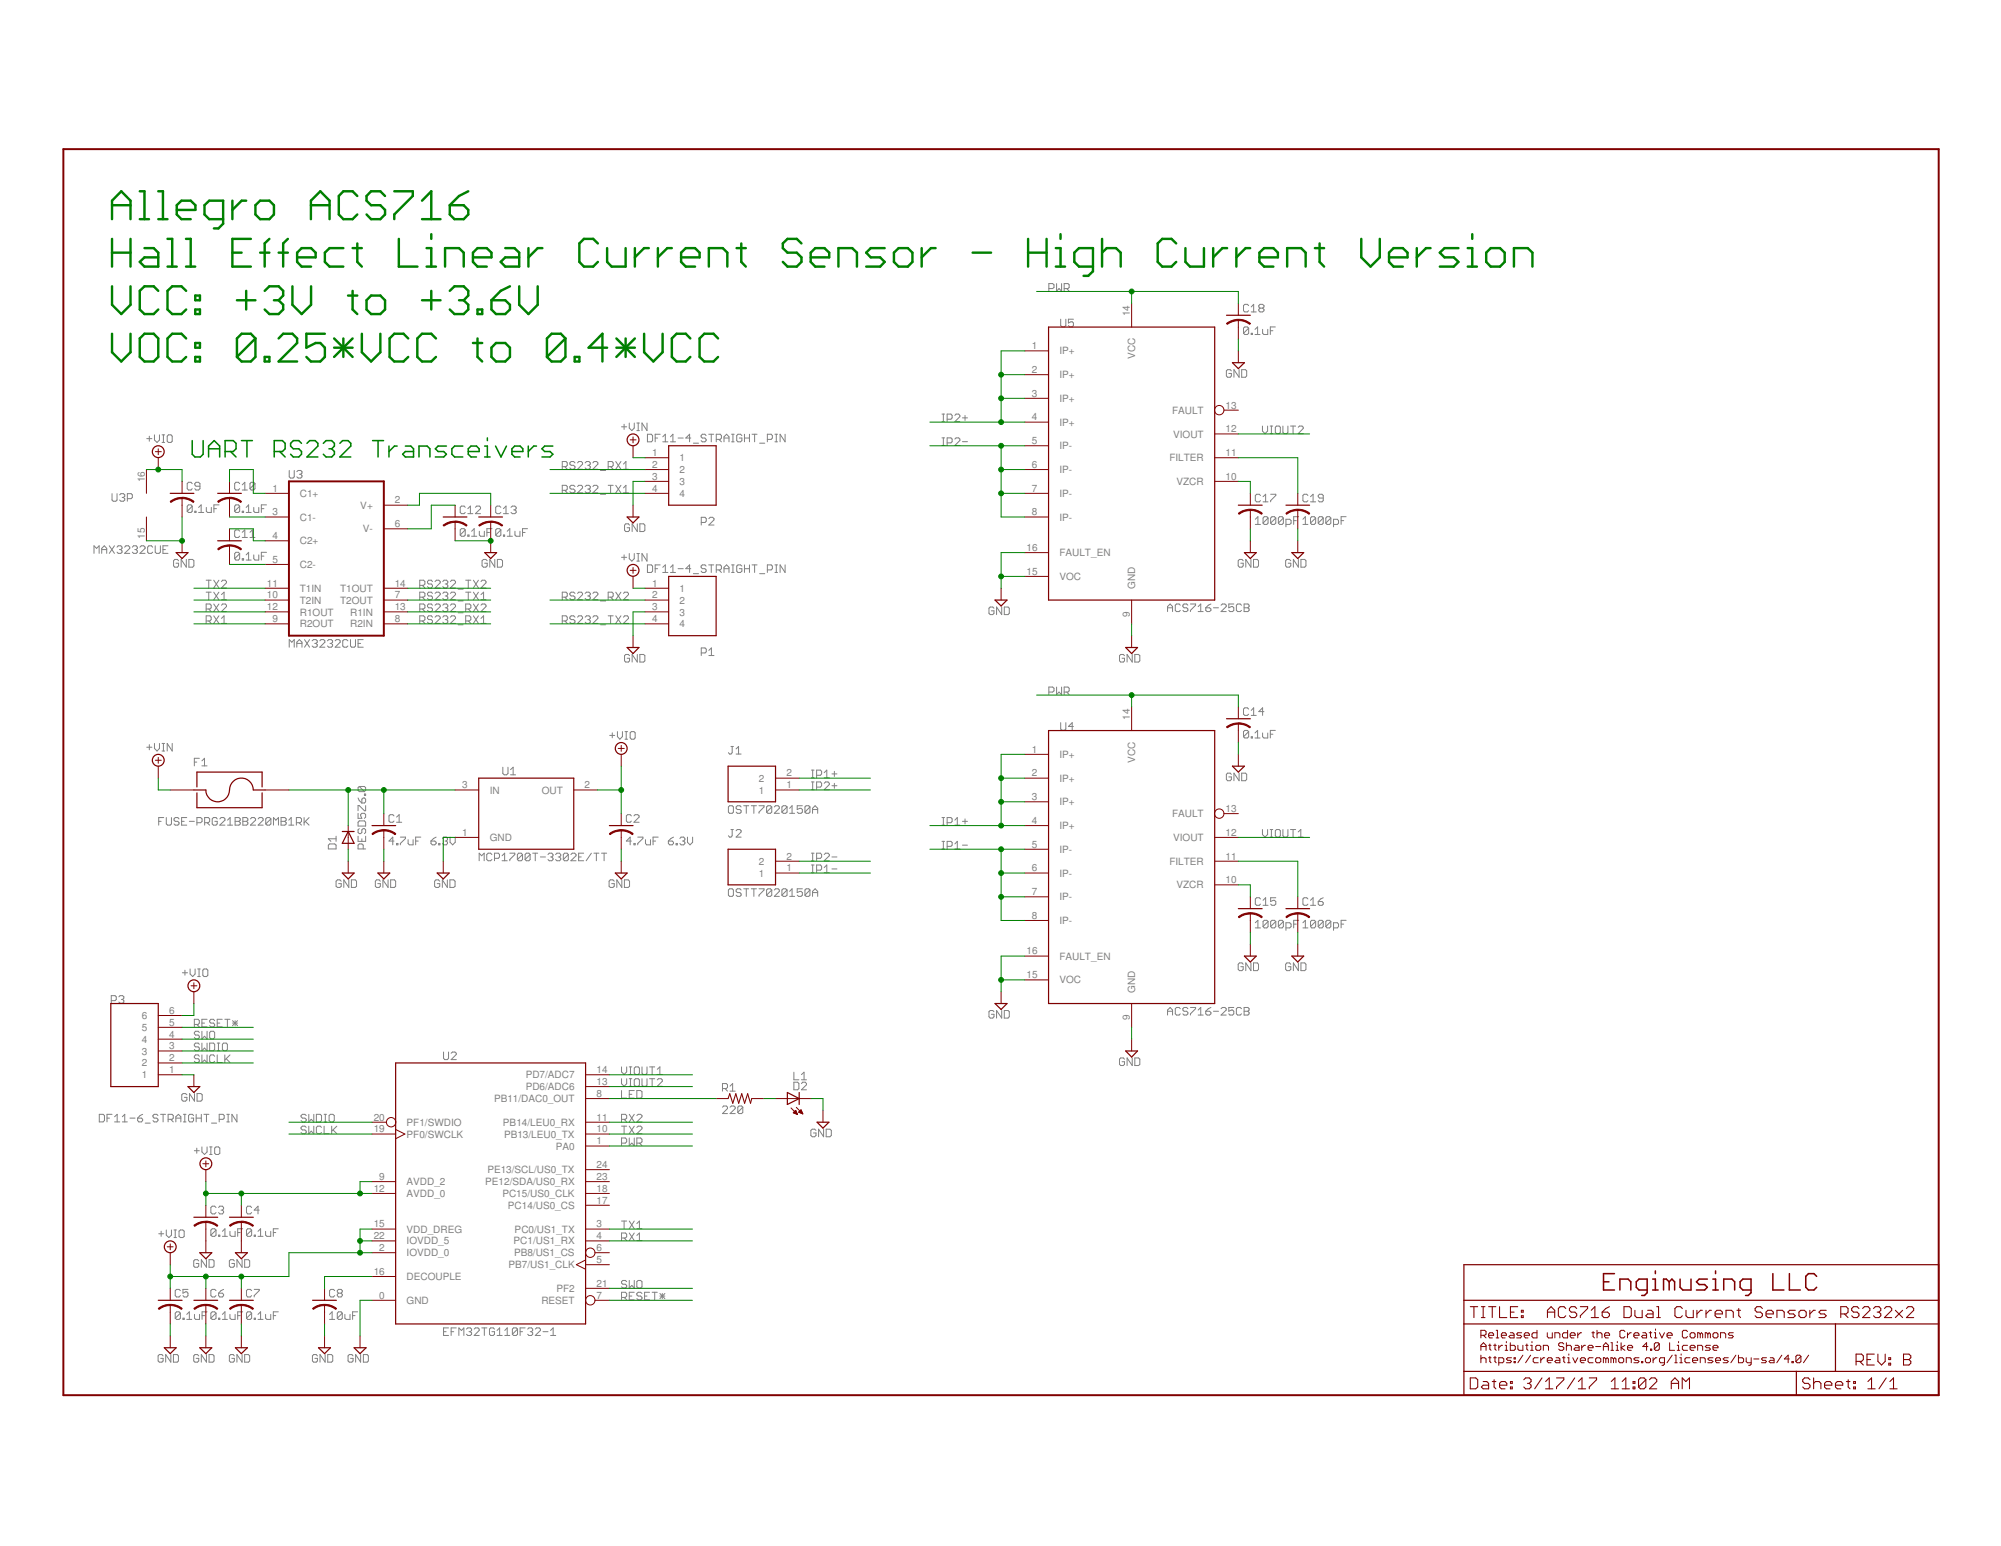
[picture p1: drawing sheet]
<svg xmlns="http://www.w3.org/2000/svg" width="279mm" height="216mm" viewBox="0 0 279 216" stroke-linecap="round" stroke-linejoin="round" font-family="sans-serif">
<defs><g id="words">
<g font-size="1.4" fill="#808080">
<text x="157.8" y="44.2" transform="rotate(-90 157.8 44.2)">14</text>
<text x="144.1" y="48.8">1</text>
<text x="144.1" y="52.1">2</text>
<text x="147.9" y="49.5">IP+</text>
<text x="147.9" y="52.8">IP+</text>
<text x="158.5" y="50.2" transform="rotate(-90 158.5 50.2)">VCC</text>
<text x="144.1" y="55.4">3</text>
<text x="144.1" y="58.7">4</text>
<text x="147.9" y="56.1">IP+</text>
<text x="147.9" y="59.4">IP+</text>
<text x="163.7" y="57.8">FAULT</text>
<text x="171.1" y="57.1">13</text>
<text x="91.1" y="63.7">1</text>
<text x="91.1" y="65.3">2</text>
<text x="94.9" y="64.4">1</text>
<text x="144.1" y="62">5</text>
<text x="144.1" y="65.3">6</text>
<text x="147.9" y="62.8">IP-</text>
<text x="163.3" y="64.4">FILTER</text>
<text x="163.8" y="61.1">VIOUT</text>
<text x="171.1" y="63.7">11</text>
<text x="171.1" y="60.4">12</text>
<text x="20.2" y="67.4" transform="rotate(-90 20.2 67.4)">16</text>
<text x="38" y="68.7">1</text>
<text x="38" y="72">3</text>
<text x="41.9" y="69.4">C1+</text>
<text x="50.3" y="71">V+</text>
<text x="55.1" y="70.3">2</text>
<text x="91.1" y="67">3</text>
<text x="91.1" y="68.7">4</text>
<text x="94.9" y="66.1">2</text>
<text x="94.9" y="67.7">3</text>
<text x="94.9" y="69.4">4</text>
<text x="144.1" y="68.7">7</text>
<text x="144.1" y="72">8</text>
<text x="147.9" y="66.1">IP-</text>
<text x="147.9" y="69.4">IP-</text>
<text x="164.3" y="67.7">VZCR</text>
<text x="171.1" y="67">10</text>
<text x="20.2" y="75.3" transform="rotate(-90 20.2 75.3)">15</text>
<text x="38" y="75.3">4</text>
<text x="41.9" y="72.7">C1-</text>
<text x="41.9" y="76">C2+</text>
<text x="50.7" y="74.4">V-</text>
<text x="55.1" y="73.6">6</text>
<text x="143.3" y="76.9">16</text>
<text x="147.9" y="77.7">FAULT_EN</text>
<text x="147.9" y="72.7">IP-</text>
<text x="37.3" y="81.9">11</text>
<text x="37.3" y="83.6">10</text>
<text x="38" y="78.6">5</text>
<text x="41.9" y="79.3">C2-</text>
<text x="41.9" y="82.6">T1IN</text>
<text x="47.5" y="82.6">T1OUT</text>
<text x="55.1" y="81.9">14</text>
<text x="55.1" y="83.6">7</text>
<text x="91.1" y="81.9">1</text>
<text x="91.1" y="83.6">2</text>
<text x="94.9" y="82.6">1</text>
<text x="143.3" y="80.3">15</text>
<text x="147.9" y="81">VOC</text>
<text x="158.5" y="82.3" transform="rotate(-90 158.5 82.3)">GND</text>
<text x="37.3" y="85.2">12</text>
<text x="38" y="86.9">9</text>
<text x="41.9" y="86">R1OUT</text>
<text x="41.9" y="87.6">R2OUT</text>
<text x="41.9" y="84.3">T2IN</text>
<text x="47.5" y="84.3">T2OUT</text>
<text x="48.9" y="86">R1IN</text>
<text x="48.9" y="87.6">R2IN</text>
<text x="55.1" y="85.2">13</text>
<text x="55.1" y="86.9">8</text>
<text x="91.1" y="85.2">3</text>
<text x="91.1" y="86.9">4</text>
<text x="94.9" y="84.3">2</text>
<text x="94.9" y="86">3</text>
<text x="94.9" y="87.6">4</text>
<text x="157.8" y="86.1" transform="rotate(-90 157.8 86.1)">9</text>
<text x="157.8" y="100.5" transform="rotate(-90 157.8 100.5)">14</text>
<text x="144.1" y="105.1">1</text>
<text x="147.9" y="105.8">IP+</text>
<text x="158.5" y="106.5" transform="rotate(-90 158.5 106.5)">VCC</text>
<text x="64.5" y="110.1">3</text>
<text x="68.4" y="110.8">IN</text>
<text x="75.6" y="110.8">OUT</text>
<text x="81.6" y="110.1">2</text>
<text x="106" y="110.8">1</text>
<text x="106" y="109.2">2</text>
<text x="109.8" y="110.1">1</text>
<text x="109.8" y="108.4">2</text>
<text x="144.1" y="108.4">2</text>
<text x="144.1" y="111.7">3</text>
<text x="147.9" y="109.2">IP+</text>
<text x="147.9" y="112.5">IP+</text>
<text x="171.1" y="113.4">13</text>
<text x="64.5" y="116.7">1</text>
<text x="68.4" y="117.4">GND</text>
<text x="144.1" y="115.1">4</text>
<text x="144.1" y="118.4">5</text>
<text x="147.9" y="115.8">IP+</text>
<text x="147.9" y="119.1">IP-</text>
<text x="163.7" y="114.1">FAULT</text>
<text x="163.8" y="117.4">VIOUT</text>
<text x="171.1" y="116.7">12</text>
<text x="106" y="122.4">1</text>
<text x="106" y="120.8">2</text>
<text x="109.8" y="121.7">1</text>
<text x="109.8" y="120">2</text>
<text x="144.1" y="121.7">6</text>
<text x="144.1" y="125">7</text>
<text x="147.9" y="122.4">IP-</text>
<text x="147.9" y="125.7">IP-</text>
<text x="163.3" y="120.8">FILTER</text>
<text x="164.3" y="124.1">VZCR</text>
<text x="171.1" y="120">11</text>
<text x="171.1" y="123.3">10</text>
<text x="144.1" y="128.3">8</text>
<text x="147.9" y="129">IP-</text>
<text x="143.3" y="133.3">16</text>
<text x="143.3" y="136.6">15</text>
<text x="147.9" y="134">FAULT_EN</text>
<text x="147.9" y="137.3">VOC</text>
<text x="19.8" y="144">5</text>
<text x="19.8" y="142.3">6</text>
<text x="23.6" y="143.2">5</text>
<text x="23.6" y="141.6">6</text>
<text x="157.8" y="142.5" transform="rotate(-90 157.8 142.5)">9</text>
<text x="158.5" y="138.6" transform="rotate(-90 158.5 138.6)">GND</text>
<text x="19.8" y="148.9">2</text>
<text x="19.8" y="147.3">3</text>
<text x="19.8" y="145.6">4</text>
<text x="23.6" y="149.9">1</text>
<text x="23.6" y="148.2">2</text>
<text x="23.6" y="146.5">3</text>
<text x="23.6" y="144.9">4</text>
<text x="83.3" y="149.9">14</text>
<text x="19.8" y="150.6">1</text>
<text x="69" y="153.9">PB11/DAC0_OUT</text>
<text x="73.4" y="152.2">PD6/ADC6</text>
<text x="73.4" y="150.6">PD7/ADC7</text>
<text x="83.3" y="153.2">8</text>
<text x="83.3" y="151.5">13</text>
<text x="52.2" y="158.1">19</text>
<text x="52.2" y="156.5">20</text>
<text x="56.8" y="158.9">PF0/SWCLK</text>
<text x="56.8" y="157.2">PF1/SWDIO</text>
<text x="70.2" y="157.2">PB14/LEU0_RX</text>
<text x="70.4" y="158.9">PB13/LEU0_TX</text>
<text x="77.6" y="160.5">PA0</text>
<text x="83.3" y="159.8">1</text>
<text x="83.3" y="158.1">10</text>
<text x="83.3" y="156.5">11</text>
<text x="52.2" y="166.4">12</text>
<text x="52.9" y="164.8">9</text>
<text x="56.8" y="167.2">AVDD_0</text>
<text x="56.8" y="165.5">AVDD_2</text>
<text x="67.8" y="165.5">PE12/SDA/US0_RX</text>
<text x="68.1" y="163.8">PE13/SCL/US0_TX</text>
<text x="70.1" y="167.2">PC15/US0_CLK</text>
<text x="83.3" y="166.4">18</text>
<text x="83.3" y="164.8">23</text>
<text x="83.3" y="163.1">24</text>
<text x="52.2" y="173.1">22</text>
<text x="52.2" y="171.4">15</text>
<text x="56.8" y="173.8">IOVDD_5</text>
<text x="56.8" y="172.1">VDD_DREG</text>
<text x="70.9" y="168.8">PC14/US0_CS</text>
<text x="71.7" y="173.8">PC1/US1_RX</text>
<text x="71.9" y="172.1">PC0/US1_TX</text>
<text x="83.3" y="171.4">3</text>
<text x="83.3" y="173.1">4</text>
<text x="83.3" y="168.1">17</text>
<text x="52.2" y="178">16</text>
<text x="52.9" y="174.7">2</text>
<text x="56.8" y="178.8">DECOUPLE</text>
<text x="56.8" y="175.4">IOVDD_0</text>
<text x="71" y="177.1">PB7/US1_CLK</text>
<text x="71.8" y="175.4">PB8/US1_CS</text>
<text x="83.3" y="176.4">5</text>
<text x="83.3" y="174.7">6</text>
<text x="83.3" y="179.7">21</text>
<text x="52.9" y="181.3">0</text>
<text x="56.8" y="182.1">GND</text>
<text x="75.6" y="182.1">RESET</text>
<text x="77.7" y="180.4">PF2</text>
<text x="83.3" y="181.3">7</text>
</g>
</g></defs>
<g fill="none" stroke="#808080" stroke-width=".14">
<path d="M147.5 39.6v1.1l.4-.4 .3 .4v-1.1M86.8 59.6h.7M87.1 59.2v.8M87.9 59.1v.7l.3 .3 .4-.3v-.7M88.9 59.1h.4M89.1 59.1v1M90.3 59.1v1l-.7-1v1M131.5 58.9h.4M131.5 57.8h.4M131.7 57.8v1.1M132.2 58.5h.6l.1-.1v-.4l-.1-.2h-.6v1.1M133.3 58l.2-.2h.4l.1 .2v.2l-.7 .7h.7"/>
<path d="M134.4 58.4h.7M134.7 58v.7M146.5 40.3h.5l.2-.2v-.3l-.2-.2h-.5v1.1M148.1 44.6v.9l.2 .1h.3l.2-.1v-.9M148.6 40.3h.5l.2-.2v-.3l-.2-.2h-.5v1.1M148.9 40.3l.4 .4M149.9 44.6h-.7v.5l.5-.2 .2 .2v.4l-.2 .1h-.3l-.2-.1M171.9 51.8l-.1-.2h-.4l-.2 .2v.7l.2 .2h.4l.1-.2v-.3h-.3M173 51.6v1.1l-.7-1.1v1.1M173.4 51.6h.5l.2 .2v.7l-.2 .2h-.5zM174.3 42.7l-.1-.2h-.4l-.2 .2v.7l.2 .2h.4l.1-.2M174.3 45.8l-.1-.1h-.4l-.2 .1v.7"/>
<path d="M174.3 45.8v.7l-.1 .2h-.4l-.2-.2M174.3 45.8l-.7 .7M174.7 46.5h.2v.2h-.2zM174.7 42.9l.3-.4v1.1M174.7 43.6h.7M175.2 46l.4-.3v1M175.2 46.7h.7M175.9 43l-.1-.1v-.2l.1-.2h.4l.2 .2v.2l-.2 .1M175.9 43l-.1 .2v.2l.1 .2h.4l.2-.2v-.2l-.2-.2M175.9 43h.4M176.3 59.5v.7l.3 .4 .4-.4v-.7M176.3 46v.5l.2 .2h.5v-.7"/>
<path d="M177.4 59.5h.3M177.4 46.2h.3M177.5 59.5v1.1M178.1 45.7h-.7v1M178.1 59.7l.1-.2h.4l.2 .2v.7l-.2 .2h-.4l-.1-.2zM179.1 59.5v.9l.2 .2h.4l.1-.2v-.9M180.2 59.5h.7M180.6 59.5v1.1M181.3 59.7l.1-.2h.4l.2 .2v.1l-.7 .8h.7M13.1 77.3v-1.1l.4 .4 .3-.4v1.1M14.2 77.3v-.7l.4-.4 .3 .4v.7M14.2 76.8h.7"/>
<path d="M15.3 76.2l.7 1.1M15.6 68.9v.9l.2 .2h.4l.1-.2v-.9M16 76.2l-.7 1.1M16.3 76.4l.2-.2h.4l.1 .2v.2l-.1 .2M16.7 76.8h.2M16.7 69.1l.2-.2h.3l.2 .2v.2l-.2 .2M16.9 76.8l.1 .1v.2l-.1 .2h-.4l-.2-.2M17.1 69.5h.1M17.2 69.5l.2 .1v.2l-.2 .2h-.3l-.2-.2M17.4 76.4l.2-.2h.3l.2 .2v.2l-.7 .7h.7M17.8 69.6h.5l.2-.1v-.4l-.2-.2h-.5v1.1M18.5 76.4l.1-.2h.4l.2 .2v.2l-.2 .2"/>
<path d="M18.8 76.8h.2M19 76.8l.2 .1v.2l-.2 .2h-.4l-.1-.2M19.5 76.4l.2-.2h.4l.2 .2v.2l-.8 .7h.8M20.5 61.3h.7M20.8 60.9v.7M21.3 76.4l-.2-.2h-.3l-.2 .2v.7l.2 .2h.3l.2-.2M21.6 60.7v.7l.3 .4 .4-.4v-.7M21.7 76.2v.9l.1 .2h.4l.2-.2v-.9M22.6 61.8h.4M22.6 60.7h.4M22.8 76.8h.3M22.8 60.7v1.1"/>
<path d="M23.5 76.2h-.7v1.1h.7M23.5 60.7h.4l.1 .2v.7l-.1 .2h-.4l-.2-.2v-.7zM24.9 78.3l-.1-.2h-.4l-.2 .2v.7l.2 .2h.4l.1-.2v-.3h-.3M26 78.1v1.1l-.7-1.1v1.1M26.4 78.1h.5l.2 .2v.7l-.2 .2h-.5zM26.8 67.5l-.1-.1h-.4l-.2 .1v.7l.2 .2h.4l.1-.2M26.8 70.7l-.1-.2h-.4l-.2 .2v.7M26.8 70.7v.7l-.1 .2h-.4l-.2-.2M26.8 70.7l-.7 .7M27.2 71.4h.2v.2h-.2zM27.7 70.9l.4-.4v1.1M27.7 71.6h.7"/>
<path d="M27.9 67.9h-.5l-.2-.2v-.2l.2-.1h.3l.2 .1v.7l-.2 .2h-.3l-.2-.2M28.8 70.9v.5l.2 .2h.5v-.7M29.9 71h.3M30.6 70.5h-.7v1.1M33.5 70.7l-.2-.2h-.4l-.1 .2v.7M33.5 70.7v.7l-.2 .2h-.4l-.1-.2M33.5 67.5l-.2-.1h-.4l-.1 .1v.7l.1 .2h.4l.2-.2M33.5 74.2l-.2-.2h-.4l-.1 .2v.7l.1 .2h.4l.2-.2M33.5 77.3l-.2-.2h-.4l-.1 .2v.7M33.5 77.3v.7l-.2 .2h-.4l-.1-.2M33.5 70.7l-.7 .7M33.5 77.3l-.7 .7"/>
<path d="M33.8 67.7l.4-.3v1M33.8 74.3l.4-.3v1.1M33.8 71.4h.2v.2h-.2zM33.8 78h.2v.2h-.2zM33.8 68.4h.7M33.8 75.1h.7M34.4 71.6h.7M34.4 70.9l.3-.4v1.1M34.4 77.5l.3-.4v1.1M34.4 78.2h.7M34.9 75.1h.7M34.9 74.3l.3-.3v1.1"/>
<path d="M35.4 70.9v.5l.2 .2h.5v-.7M35.4 77.5v.5l.2 .2h.5v-.7M35.6 67.5l-.2-.1h-.3l-.2 .1v.7M35.6 67.5v.7l-.2 .2h-.3l-.2-.2M35.6 67.5l-.7 .7M36.5 71h.4M36.5 77.7h.4M37.2 70.5h-.7v1.1M37.2 77.1h-.7v1.1M40.4 65.7v.9l.2 .2h.3l.2-.2v-.9M41.4 65.9l.2-.2h.4l.2 .2v.2l-.2 .1M41.8 66.2h.2"/>
<path d="M42 66.2l.2 .2v.2l-.2 .2h-.4l-.2-.2M65 70.8l-.2-.1h-.4l-.1 .1v.8l.1 .1h.4l.2-.1M65 74l-.2-.2h-.4l-.1 .2v.7M65 74v.7l-.2 .2h-.4l-.1-.2M65 74l-.7 .7M65.3 74.7h.2v.2h-.2zM65.3 71.7h.7M65.3 71l.4-.3v1M65.8 74.9h.8M65.8 74.2l.4-.4v1.1M66.4 70.8l.2-.1h.3l.2 .1v.2l-.7 .7h.7M66.9 74.2v.5l.2 .2h.5v-.7"/>
<path d="M68 74.4h.3M68 78.3l-.2-.2h-.3l-.2 .2v.7l.2 .2h.3l.2-.2v-.3h-.3M68.7 73.8h-.7v1.1M69.1 78.1v1.1l-.7-1.1v1.1M69.4 78.1h.6l.2 .2v.7l-.2 .2h-.6zM69.9 74l-.2-.2h-.3l-.2 .2v.7M69.9 74v.7l-.2 .2h-.3l-.2-.2M69.9 70.8l-.2-.1h-.3l-.2 .1v.8l.2 .1h.3l.2-.1M69.9 74l-.7 .7M70.3 74.7h.2v.2h-.2zM70.3 71.7h.7M70.3 71l.4-.3v1"/>
<path d="M70.8 74.9h.7M70.8 74.2l.4-.4v1.1M71.4 70.8l.1-.1h.4l.2 .1v.2l-.2 .2M71.7 71.2h.2M71.9 71.2l.2 .2v.2l-.2 .1h-.4l-.1-.1M71.9 74.2v.5l.2 .2h.5v-.7M73 74.4h.3M73.7 73.8h-.7v1.1M78.5 65.2h.5l.2-.2v-.4l-.2-.1h-.5v1M78.5 68.5h.5l.2-.2v-.4l-.2-.1h-.5v1M78.9 65.2l.3 .3M78.9 68.5l.3 .3"/>
<path d="M80.3 64.6l-.2-.1h-.3l-.2 .1v.2l.2 .2h.3l.2 .2v.1l-.2 .2h-.3l-.2-.2M80.3 67.9l-.2-.1h-.3l-.2 .1v.2l.2 .2h.3l.2 .2v.2l-.2 .1h-.3l-.2-.1M80.6 64.6l.2-.1h.4l.1 .1v.2l-.7 .7h.7M80.6 67.9l.2-.1h.4l.1 .1v.2l-.7 .7h.7M81.7 64.6l.2-.1h.3l.2 .1v.2l-.2 .2M81.7 67.9l.2-.1h.3l.2 .1v.2l-.2 .2M82.1 65h.1M82.1 68.3h.1M82.2 65l.2 .2v.1l-.2 .2h-.3l-.2-.2M82.2 68.3l.2 .2v.2l-.2 .1h-.3l-.2-.1M82.8 64.6l.2-.1h.3l.2 .1v.2l-.7 .7h.7M82.8 67.9l.2-.1h.3l.2 .1v.2l-.7 .7h.7"/>
<path d="M83.8 65.7h.8M83.8 69h.8M84.9 65.2h.5l.2-.2v-.4l-.2-.1h-.5v1M84.9 67.8h.7M85.3 67.8v1M85.3 65.2l.3 .3M86 64.5l.7 1M86 67.8l.7 1M86.7 64.5l-.7 1M86.7 67.8l-.7 1M86.8 77.8h.7M87.1 65.5h.7"/>
<path d="M87.1 64.8l.3-.3v1M87.1 68.1l.3-.3v1M87.1 68.8h.7M87.1 77.5v.7M87.9 77.3v.7l.3 .4 .4-.4v-.7M87.9 73.3l-.2-.1h-.3l-.2 .1v.7l.2 .2h.3l.2-.2v-.3h-.3M88.9 60.1h.4M88.9 77.3h.4M88.9 78.4h.4M89 73.2v1l-.7-1v1M89.1 77.3v1.1M89.3 73.2h.6l.1 .1v.7l-.1 .2h-.6z"/>
<path d="M90.3 77.3v1.1l-.7-1.1v1.1M90.4 60.6h.5l.2 .2v.7l-.2 .2h-.5zM90.4 78.9h.5l.2 .2v.7l-.2 .1h-.5zM91.5 61.2h.3M91.5 79.4h.3M92.2 60.6h-.7v1.1M92.2 78.9h-.7v1M92.5 61.7h.8M92.5 61l.4-.4v1.1M92.5 79.2l.4-.3v1M92.5 79.9h.8M93.6 61.7h.7"/>
<path d="M93.6 61l.4-.4v1.1M93.6 79.2l.4-.3v1M93.6 79.9h.7M94.7 61.2h.7M94.7 79.4h.7M96.5 61.2h-.7l.5-.6v1.1M96.5 79.4h-.7l.5-.5v1M96.8 61.9h.7M97.9 73h.5l.2-.2v-.4l-.2-.2h-.5v1.1M98.6 60.8l-.2-.2h-.3l-.2 .2v.2l.2 .2h.3l.2 .2v.1l-.2 .2h-.3l-.2-.2M98.6 79.1l-.2-.2h-.3l-.2 .2v.1l.2 .2h.3l.2 .2v.2l-.2 .1h-.3l-.2-.1M99 60.6h.7"/>
<path d="M99 78.9h.7M99 72.4l.2-.2h.3l.2 .2v.2l-.7 .7h.7M99.3 60.6v1.1M99.3 78.9v1M100 61.4h.6l.1-.2v-.4l-.1-.2h-.6v1.1M100 79.6h.6l.1-.2v-.3l-.1-.2h-.6v1M100.4 61.4l.3 .3M100.4 79.6l.3 .3M101.1 61.2h.7M101.1 61.7v-.7l.4-.4 .3 .4v.7M101.1 79.9v-.7l.4-.3 .3 .3v.7M101.1 79.4h.7"/>
<path d="M102.2 61.7h.3M102.2 60.6h.3M102.2 79.9h.3M102.2 78.9h.3M102.3 60.6v1.1M102.3 78.9v1M103.6 60.8l-.2-.2h-.4l-.1 .2v.7l.1 .2h.4l.2-.2v-.3h-.4M103.6 79.1l-.2-.2h-.4l-.1 .2v.7l.1 .1h.4l.2-.1v-.4h-.4M103.9 61.2h.7M103.9 60.6v1.1M103.9 78.9v1M103.9 79.4h.7"/>
<path d="M104.6 60.6v1.1M104.6 78.9v1M105 60.6h.7M105 78.9h.7M105.4 60.6v1.1M105.4 78.9v1M106.1 61.9h.7M107.1 61.4h.6l.1-.2v-.4l-.1-.2h-.6v1.1M107.1 79.6h.6l.1-.2v-.3l-.1-.2h-.6v1M108.2 61.7h.4M108.2 60.6h.4M108.2 79.9h.4"/>
<path d="M108.2 78.9h.4M108.4 60.6v1.1M108.4 78.9v1M109.6 60.6v1.1l-.7-1.1v1.1M109.6 78.9v1l-.7-1v1M131.5 61.2h.4M131.5 62.2h.4M131.7 61.2v1M132.2 61.8h.6l.1-.1v-.4l-.1-.1h-.6v1M133.3 61.3l.2-.1h.4l.1 .1v.2l-.7 .7h.7M134.4 61.7h.7M173.6 78.3l-.2-.2h-.3l-.2 .2v.7l.2 .2h.3l.2-.2v-.3h-.4"/>
<path d="M174.7 78.1v1.1l-.8-1.1v1.1M175 78.1h.6l.1 .2v.7l-.1 .2h-.6zM175.3 72.5l.3-.3v1M175.3 73.2h.7M176 69.2l-.2-.2h-.3l-.2 .2v.7l.2 .2h.3l.2-.2M176.4 69.4l.3-.4v1.1M176.4 70.1h.7M177.1 72.3l-.2-.1h-.4l-.1 .1v.7M177.1 72.3v.7l-.2 .2h-.4l-.1-.2M177.1 72.3l-.7 .7M177.4 60.6h.3M177.4 69h.7v.2l-.7 .7v.2"/>
<path d="M178.1 72.3l-.2-.1h-.3l-.2 .1v.7M178.1 72.3v.7l-.2 .2h-.3l-.2-.2M178.1 72.3l-.7 .7M179.2 72.3l-.2-.1h-.3l-.2 .1v.7M179.2 72.3v.7l-.2 .2h-.3l-.2-.2M179.2 72.3l-.7 .7M179.6 73.2h.5l.2-.2v-.3l-.2-.2h-.5v1.1M180.2 78.3l-.2-.2h-.3l-.2 .2v.7l.2 .2h.3l.2-.2v-.3h-.3M180.6 72.7h.4M181.3 78.1v1.1l-.7-1.1v1.1M181.3 72.2h-.7v1M181.7 78.1h.5l.2 .2v.7l-.2 .2h-.5z"/>
<path d="M181.9 72.5l.4-.3v1M181.9 73.2h.7M182.6 69.2l-.1-.2h-.4l-.2 .2v.7l.2 .2h.4l.1-.2M183 69.4l.3-.4v1.1M183 70.1h.7M183.7 72.3l-.2-.1h-.3l-.2 .1v.7M183.7 72.3v.7l-.2 .2h-.3l-.2-.2M183.7 72.3l-.7 .7M184.8 69.6h-.6l-.1-.2v-.2l.1-.2h.4l.2 .2v.7l-.2 .2h-.4l-.1-.2M184.8 72.3l-.2-.1h-.4l-.1 .1v.7M184.8 72.3v.7l-.2 .2h-.4l-.1-.2M184.8 72.3l-.7 .7"/>
<path d="M185.8 72.3l-.1-.1h-.4l-.2 .1v.7M185.8 72.3v.7l-.1 .2h-.4l-.2-.2M185.8 72.3l-.7 .7M186.2 73.2h.5l.2-.2v-.3l-.2-.2h-.5v1.1M187.3 72.7h.3M188 72.2h-.7v1M28.8 85h.5l.2-.1v-.4l-.2-.2h-.5v1.1M28.8 86.7h.5l.2-.2v-.3l-.2-.2h-.5v1.1M28.8 82.7h.7M28.8 81h.7M29.1 85l.4 .4M29.1 81v1.1"/>
<path d="M29.1 82.7v1.1M29.1 86.7l.4 .4M29.8 84.3l.8 1.1M29.8 82.7l.8 1.1M29.8 86l.8 1.1M29.8 81l.8 1.1M30.6 84.3l-.8 1.1M30.6 82.7l-.8 1.1M30.6 86l-.8 1.1M30.6 81l-.8 1.1M30.9 84.5l.2-.2h.4l.1 .2v.2l-.7 .7h.7M30.9 83.8h.7"/>
<path d="M30.9 81.2l.2-.2h.4l.1 .2v.2l-.7 .7h.7M30.9 87.1h.7M30.9 83l.4-.3v1.1M30.9 86.4l.4-.4v1.1M40.4 90.4v-1.1l.3 .4 .4-.4v1.1M41.4 90.4v-.7l.4-.4 .4 .4v.7M41.4 89.9h.8M42.5 89.3l.7 1.1M43.2 89.3l-.7 1.1M43.6 89.5l.2-.2h.3l.2 .2v.2l-.2 .2M43.9 89.9h.2M44.1 89.9l.2 .1v.2l-.2 .2h-.3l-.2-.2"/>
<path d="M44.7 89.5l.1-.2h.4l.2 .2v.2l-.7 .7h.7M45.7 89.5l.2-.2h.3l.2 .2v.2l-.2 .2M46.1 89.9h.1M46.2 89.9l.2 .1v.2l-.2 .2h-.3l-.2-.2M46.8 89.5l.2-.2h.3l.2 .2v.2l-.7 .7h.7M48.6 89.5l-.2-.2h-.4l-.1 .2v.7l.1 .2h.4l.2-.2M48.9 89.3v.9l.2 .2h.4l.1-.2v-.9M50 89.9h.4M50.7 89.3h-.7v1.1h.7M58.6 85h.5l.2-.1v-.4l-.2-.2h-.5v1.1M58.6 81.7h.5l.2-.1v-.4l-.2-.2h-.5v1.1M58.6 83.4h.5l.2-.2v-.3l-.2-.2h-.5v1.1"/>
<path d="M58.6 86.7h.5l.2-.2v-.3l-.2-.2h-.5v1.1M59 85l.3 .4M59 81.7l.3 .4M59 86.7l.3 .4M59 83.4l.3 .4M60.4 84.5l-.2-.2h-.3l-.2 .2v.2l.2 .2h.3l.2 .1v.2l-.2 .2h-.3l-.2-.2M60.4 82.9l-.2-.2h-.3l-.2 .2v.1l.2 .2h.3l.2 .2v.2l-.2 .2h-.3l-.2-.2M60.4 81.2l-.2-.2h-.3l-.2 .2v.2l.2 .2h.3l.2 .1v.2l-.2 .2h-.3l-.2-.2M60.4 86.2l-.2-.2h-.3l-.2 .2v.2l.2 .1h.3l.2 .2v.2l-.2 .2h-.3l-.2-.2M60.7 82.9l.2-.2h.4l.2 .2v.1l-.8 .8h.8M60.7 84.5l.2-.2h.4l.2 .2v.2l-.8 .7h.8M60.7 81.2l.2-.2h.4l.2 .2v.2l-.8 .7h.8"/>
<path d="M60.7 86.2l.2-.2h.4l.2 .2v.2l-.8 .7h.8M61.8 84.5l.2-.2h.4l.1 .2v.2l-.1 .2M61.8 81.2l.2-.2h.4l.1 .2v.2l-.1 .2M61.8 82.9l.2-.2h.4l.1 .2v.1l-.1 .2M61.8 86.2l.2-.2h.4l.1 .2v.2l-.1 .1M62.2 84.9h.2M62.2 83.2h.2M62.2 81.6h.2M62.2 86.5h.2M62.4 84.9l.1 .1v.2l-.1 .2h-.4l-.2-.2M62.4 81.6l.1 .1v.2l-.1 .2h-.4l-.2-.2M62.4 83.2l.1 .2v.2l-.1 .2h-.4l-.2-.2"/>
<path d="M62.4 86.5l.1 .2v.2l-.1 .2h-.4l-.2-.2M62.9 81.2l.2-.2h.3l.2 .2v.2l-.7 .7h.7M62.9 84.5l.2-.2h.3l.2 .2v.2l-.7 .7h.7M62.9 82.9l.2-.2h.3l.2 .2v.1l-.7 .8h.7M62.9 86.2l.2-.2h.3l.2 .2v.2l-.7 .7h.7M64 85.6h.7M64 83.9h.7M64 82.3h.7M64 87.2h.7M65 85h.6l.1-.1v-.4l-.1-.2h-.6v1.1M65 86.7h.6l.1-.2v-.3l-.1-.2h-.6v1.1M65 82.7h.7"/>
<path d="M65 81h.7M65.4 85l.3 .4M65.4 81v1.1M65.4 82.7v1.1M65.4 86.7l.3 .4M66.1 84.3l.7 1.1M66.1 81l.7 1.1M66.1 86l.7 1.1M66.1 82.7l.7 1.1M66.8 84.3l-.7 1.1M66.8 81l-.7 1.1M66.8 86l-.7 1.1"/>
<path d="M66.8 82.7l-.7 1.1M67.2 86.4l.3-.4v1.1M67.2 84.5l.1-.2h.4l.2 .2v.2l-.7 .7h.7M67.2 81.2l.1-.2h.4l.2 .2v.2l-.7 .7h.7M67.2 83.8h.7M67.2 87.1h.7M67.2 83l.3-.3v1.1M78.5 83.4h.5l.2-.2v-.3l-.2-.2h-.5v1.1M78.5 86.7h.5l.2-.2v-.3l-.2-.2h-.5v1.1M78.9 83.4l.3 .4M78.9 86.7l.3 .4M80.3 82.9l-.2-.2h-.3l-.2 .2v.1l.2 .2h.3l.2 .2v.2l-.2 .2h-.3l-.2-.2"/>
<path d="M80.3 86.2l-.2-.2h-.3l-.2 .2v.2l.2 .1h.3l.2 .2v.2l-.2 .2h-.3l-.2-.2M80.6 82.9l.2-.2h.4l.1 .2v.1l-.7 .8h.7M80.6 86.2l.2-.2h.4l.1 .2v.2l-.7 .7h.7M81.7 82.9l.2-.2h.3l.2 .2v.1l-.2 .2M81.7 86.2l.2-.2h.3l.2 .2v.2l-.2 .1M82.1 83.2h.1M82.1 86.5h.1M82.2 83.2l.2 .2v.2l-.2 .2h-.3l-.2-.2M82.2 86.5l.2 .2v.2l-.2 .2h-.3l-.2-.2M82.8 82.9l.2-.2h.3l.2 .2v.1l-.7 .8h.7M82.8 86.2l.2-.2h.3l.2 .2v.2l-.7 .7h.7M83.8 83.9h.8"/>
<path d="M83.8 87.2h.8M84.9 83.4h.5l.2-.2v-.3l-.2-.2h-.5v1.1M84.9 86h.7M85.3 83.4l.3 .4M85.3 86v1.1M86 82.7l.7 1.1M86 86l.7 1.1M86.7 82.7l-.7 1.1M86.7 86l-.7 1.1M87.1 82.9l.1-.2h.4l.2 .2v.1l-.7 .8h.7M87.1 86.2l.1-.2h.4l.2 .2v.2l-.7 .7h.7M87.9 91.6l-.2-.2h-.3l-.2 .2v.7l.2 .2h.3l.2-.2v-.4h-.3"/>
<path d="M89 91.4v1.1l-.7-1.1v1.1M89.3 91.4h.6l.1 .2v.7l-.1 .2h-.6zM96.8 80.1h.7M97.9 91.2h.5l.2-.2v-.3l-.2-.2h-.5v1M99 90.8l.3-.3v1M99 91.5h.7M106.1 80.1h.7M138.8 84.9l-.2-.1h-.3l-.2 .1v.7l.2 .2h.3l.2-.2v-.3h-.4M139.9 84.8v1l-.8-1v1M140.2 84.8h.6l.1 .1v.7l-.1 .2h-.6zM146.5 96.6h.5l.2-.1v-.4l-.2-.2h-.5v1.1M147.5 95.9v1.1l.4-.4 .3 .4v-1.1"/>
<path d="M148.6 96.6h.5l.2-.1v-.4l-.2-.2h-.5v1.1M148.9 96.6l.4 .4M157 91.6l-.2-.2h-.3l-.2 .2v.7l.2 .2h.3l.2-.2v-.4h-.3M158.1 91.4v1.1l-.7-1.1v1.1M158.5 91.4h.5l.2 .2v.7l-.2 .2h-.5zM163 85.4v-.7l.4-.4 .3 .4v.7M163 84.9h.7M164.8 84.5l-.2-.2h-.3l-.2 .2v.7l.2 .2h.3l.2-.2M165.9 84.5l-.2-.2h-.4l-.1 .2v.2l.1 .2h.4l.2 .1v.2l-.2 .2h-.4l-.1-.2M166.2 84.3h.7v.2l-.7 .7v.2M167.3 84.7l.4-.4v1.1M167.3 85.4h.7"/>
<path d="M168.4 84.9h.5l.2 .1v.2l-.2 .2h-.3l-.2-.2zM169.1 84.3l-.4 .2-.3 .4M169.4 84.9h.7M170.5 84.5l.2-.2h.3l.2 .2v.2l-.7 .7h.7M172.3 84.3h-.7v.6l.3-.2h.2l.2 .2v.3l-.2 .2h-.4l-.1-.2M173.4 84.5l-.2-.2h-.4l-.2 .2v.7l.2 .2h.4l.2-.2M173.7 84.3h.5l.2 .2v.2l-.2 .2 .2 .1v.2l-.2 .2h-.5zM173.7 84.9h.5M174.3 99l-.1-.2h-.4l-.2 .2v.7l.2 .2h.4l.1-.2M174.7 99.9h.7M174.7 99.2l.3-.4v1.1M176.5 99.4h-.7l.5-.6v1.1"/>
<path d="M20.5 104.4h.7M20.8 104v.7M21.6 103.8v.7l.3 .4 .4-.4v-.7M22.2 114.7h.3M22.6 104.9h.4M22.6 103.8h.4M22.8 103.8v1.1M22.9 114.2h-.7v1M23.2 114.2v.9l.2 .1h.3l.2-.1v-.9M24 103.8v1.1l-.7-1.1v1.1M25 114.4l-.2-.2h-.3l-.2 .2v.1l.2 .2h.3l.2 .2v.2l-.2 .1h-.3l-.2-.1M25.4 114.7h.3"/>
<path d="M26.1 114.2h-.7v1h.7M26.4 114.7h.7M27.1 106.4h.4M27.5 114.9h.5l.2-.2v-.3l-.2-.2h-.5v1M27.8 105.9h-.7v1.1M28.2 106.3l.4-.4v1.1M28.2 107h.7M28.6 114.9h.5l.2-.2v-.3l-.2-.2h-.5v1M28.9 114.9l.4 .3M30.3 114.4l-.1-.2h-.4l-.2 .2v.7l.2 .1h.4l.1-.1v-.4h-.3M30.7 114.4l.2-.2h.3l.2 .2v.1l-.7 .7h.7M31.8 114.5l.3-.3v1"/>
<path d="M31.8 115.2h.7M32.8 114.2h.6l.1 .2v.1l-.1 .2 .1 .2v.2l-.1 .1h-.6zM32.8 114.7h.6M33.9 114.2h.5l.2 .2v.1l-.2 .2 .2 .2v.2l-.2 .1h-.5zM33.9 114.7h.5M35 114.4l.2-.2h.3l.2 .2v.1l-.7 .7h.7M36 114.4l.2-.2h.4l.1 .2v.1l-.7 .7h.7M37.8 114.4l-.2-.2h-.3l-.2 .2v.7M37.8 114.4v.7l-.2 .1h-.3l-.2-.1M37.8 114.4l-.7 .7M38.2 115.2v-1l.3 .3 .4-.3v1M39.2 114.2h.6l.2 .2v.1l-.2 .2 .2 .2v.2l-.2 .1h-.6z"/>
<path d="M39.2 114.7h.6M40.3 115.2h.7M40.3 114.5l.4-.3v1M41.4 114.9h.5l.2-.2v-.3l-.2-.2h-.5v1M41.7 114.9l.4 .3M42.5 114.2v1M42.6 114.7l.6 .5M43.2 114.2l-.7 .7M45.8 118l.2-.1h.7l.2 .1v.6h-1.1zM46.9 116.8v.7M46.9 117.1h-1.1l.4 .4M50 113.6v.7h.5l-.1-.4v-.2l.1-.1h.4l.2 .1v.4l-.2 .2"/>
<path d="M50 116.8v.7h1.1v-.7M50 111.4l.2 .4 .3 .3M50.2 109.8l-.2 .2v.4l.2 .2h.7M50.2 114.6h.7l.2 .2v.6h-1.1v-.6zM50.2 115.7l-.2 .2v.3l.2 .2h.2l.1-.2v-.3l.2-.2h.2l.2 .2v.3l-.2 .2M50.2 109.8h.7l.2 .2v.4l-.2 .2M50.2 109.8l.7 .8M50.5 111.6l.2-.2h.2l.2 .2v.4l-.2 .1h-.4zM50.5 117.1v.4M50.7 118.6v-.6l-.2-.1h-.3l-.2 .1v.6h1.1M50.9 110.9h.2v.2h-.2zM51.1 112.5v.7h-.2l-.7-.7h-.2v.7"/>
<path d="M55 117.5h-.7l.5-.6v1.1M55 113.9l-.2-.1h-.3l-.2 .1v.8l.2 .1h.3l.2-.1M55.4 114.1l.3-.3v1M55.4 117.8h.2v.2h-.2zM55.4 114.8h.7M55.9 116.9h.7v.2l-.7 .7v.2M57 117.3v.5l.1 .2h.6v-.7M58 117.5h.4M58.8 116.9h-.8v1.1M60.2 117.5h.5l.2 .1v.2l-.2 .2h-.3l-.2-.2zM60.9 116.9l-.7 .6M61.3 117.8h.1v.2h-.1z"/>
<path d="M61.8 117.1l.2-.2h.3l.2 .2v.2l-.2 .2M62.1 117.5h.2M62.3 117.5l.2 .1v.2l-.2 .2h-.3l-.2-.2M62.8 116.9v.7l.4 .4 .4-.4v-.7M68.7 119.3l-.2-.2h-.3l-.2 .2v.7l.2 .2h.3l.2-.2M69 119.9h.6l.1-.2v-.4l-.1-.2h-.6v1.1M70.1 119.5l.4-.4v1.1M70.2 107.1v.9l.2 .2h.3l.2-.2v-.9M71.2 119.1h.7v.2l-.7 .7v.2M71.3 108.2h.7M71.3 107.5l.3-.4v1.1M73 119.3l-.2-.2h-.4l-.2 .2v.7"/>
<path d="M73 119.3v.7l-.2 .2h-.4l-.2-.2M73 119.3l-.8 .7M74 119.3l-.1-.2h-.4l-.2 .2v.7M74 119.3v.7l-.1 .2h-.4l-.2-.2M74 119.3l-.7 .7M74.4 119.1h.7M74.7 119.1v1.1M75.5 119.7h.7M76.5 119.3l.2-.2h.3l.2 .2v.2l-.2 .2M76.9 119.7h.1M77 119.7l.2 .2v.1l-.2 .2h-.3l-.2-.2M77.6 119.3l.2-.2h.3l.2 .2v.2l-.2 .2"/>
<path d="M77.9 119.7h.2M78.1 119.7l.2 .2v.1l-.2 .2h-.3l-.2-.2M79.4 119.3l-.2-.2h-.4l-.1 .2v.7M79.4 119.3v.7l-.2 .2h-.4l-.1-.2M79.4 119.3l-.7 .7M79.7 119.3l.2-.2h.3l.2 .2v.2l-.7 .7h.7M80.8 119.7h.4M81.5 119.1h-.7v1.1h.7M82.6 119.1l-.7 1.1M82.9 119.1h.7M83.3 119.1v1.1M84 119.1h.7"/>
<path d="M84.3 119.1v1.1M85.1 102.7h.7M85.5 102.3v.7M86.2 102.2v.7l.4 .3 .3-.3v-.7M87.3 103.2h.3M87.3 102.2h.3M87.4 102.2v1M88 102.3l.2-.1h.3l.2 .1v.7l-.2 .2h-.3l-.2-.2zM88.2 117.5h-.7l.5-.6v1.1M88.2 113.9l-.2-.1h-.4l-.1 .1v.8l.1 .1h.4l.2-.1M88.5 117.8h.2v.2h-.2zM88.5 113.9l.2-.1h.3l.2 .1v.2l-.7 .7h.7"/>
<path d="M89 116.9h.8v.2l-.8 .7v.2M90.1 117.3v.5l.2 .2h.5v-.7M91.2 117.5h.3M91.9 116.9h-.7v1.1M93.3 117.5h.6l.1 .1v.2l-.1 .2h-.4l-.2-.2zM94 116.9l-.7 .6M94.4 117.8h.2v.2h-.2zM94.9 117.1l.2-.2h.4l.1 .2v.2l-.1 .2M95.3 117.5h.2M95.5 117.5l.1 .1v.2l-.1 .2h-.4l-.2-.2M96 116.9v.7l.4 .4 .3-.4v-.7M101.7 112.7l.2-.2h.3l.2 .2v.7l-.2 .2h-.3l-.2-.2z"/>
<path d="M102.1 104.2h.3M102.1 115.8h.3M102.2 115.8v.9l-.1 .2h-.2l-.2-.2M102.2 104.2v.9l-.1 .2h-.2l-.2-.2M102.8 116l.2-.2h.3l.2 .2v.2l-.7 .7h.7M102.8 105.3h.7M102.8 104.6l.3-.4v1.1M103.5 112.7l-.2-.2h-.3l-.2 .2v.2l.2 .2h.3l.2 .1v.2l-.2 .2h-.3l-.2-.2M103.8 112.5h.7M104.2 112.5v1.1M104.9 112.5h.7M105.3 112.5v1.1"/>
<path d="M106 112.5h.7v.2l-.7 .7v.2M107.8 112.7v.7l-.2 .2h-.4l-.2-.2M107.8 112.7l-.2-.2h-.4l-.2 .2v.7M107.8 112.7l-.8 .7M108.1 112.7l.2-.2h.3l.2 .2v.2l-.7 .7h.7M109.9 112.7v.7l-.2 .2h-.3l-.2-.2M109.9 112.7l-.2-.2h-.3l-.2 .2v.7M109.9 112.7l-.7 .7M110.3 113.6h.7M110.3 112.9l.3-.4v1.1M112 112.5h-.7v.6l.4-.2h.1l.2 .2v.3l-.2 .2h-.3l-.2-.2M113.1 112.7v.7l-.2 .2h-.3l-.2-.2"/>
<path d="M113.1 112.7l-.2-.2h-.3l-.2 .2v.7M113.1 112.7l-.7 .7M113.3 119.1h.4M113.3 110.3h.4M113.3 109.2h.4M113.3 108.6h.4M113.3 107.5h.4M113.5 113.1h.7M113.5 113.6v-.7l.3-.4 .4 .4v.7M113.5 107.5v1.1M113.5 109.2v1.1M113.5 119.1v1.1"/>
<path d="M114 119.9h.6l.1-.2v-.4l-.1-.2h-.6v1.1M114 109.9h.6l.1-.2v-.3l-.1-.2h-.6v1.1M114 108.3h.6l.1-.2v-.4l-.1-.2h-.6v1.1M115.1 119.3l.2-.2h.3l.2 .2v.2l-.7 .7h.7M115.1 109.4l.2-.2h.3l.2 .2v.2l-.7 .7h.7M115.1 107.9l.3-.4v1.1M115.1 108.6h.7M116.2 119.7h.7M116.2 109.7h.7M116.2 108.1h.7M116.5 107.7v.7M116.5 109.4v.7"/>
<path d="M131.5 114.2h.4M131.5 115.2h.4M131.5 118.6h.4M131.5 117.5h.4M131.7 114.2v1M131.7 117.5v1.1M132.2 114.9h.6l.1-.2v-.3l-.1-.2h-.6v1M132.2 118.2h.6l.1-.2v-.3l-.1-.2h-.6v1.1M133.3 115.2h.7M133.3 118.6h.7M133.3 117.9l.4-.4v1.1M133.3 114.5l.4-.3v1"/>
<path d="M134.4 114.7h.7M134.4 118h.7M134.7 114.4v.7M148.1 100.9v.9l.2 .2h.3l.2-.2v-.9M149.9 101.5h-.7l.5-.6v1.1M171.9 108.1l-.1-.1h-.4l-.2 .1v.7l.2 .2h.4l.1-.2v-.3h-.3M173 108v1l-.7-1v1M173.4 108h.5l.2 .1v.7l-.2 .2h-.5zM174.3 102.2l-.1-.2h-.4l-.2 .2v.7M174.3 102.2v.7l-.1 .2h-.4l-.2-.2M174.3 102.2l-.7 .7M174.7 102.9h.2v.2h-.2z"/>
<path d="M175.2 103.1h.7M175.2 102.4l.4-.4v1.1M176.3 115.8v.7l.3 .4 .4-.4v-.7M176.3 102.4v.5l.2 .2h.5v-.7M177.4 116.9h.3M177.4 115.8h.3M177.4 102.5h.3M177.5 115.8v1.1M178.1 102h-.7v1.1M178.1 116l.1-.2h.4l.2 .2v.7l-.2 .2h-.4l-.1-.2zM179.1 115.8v.9l.2 .2h.4l.1-.2v-.9M180.2 115.8h.7"/>
<path d="M180.6 115.8v1.1M181.3 116.9h.7M181.3 116.2l.3-.4v1.1M15.5 139.7h.6l.1-.1v-.4l-.1-.2h-.6v1.1M16.6 139.2l.2-.2h.3l.2 .2v.2l-.2 .2M17 139.6h.1M17.1 139.6l.2 .1v.2l-.2 .2h-.3l-.2-.2M25.5 135.8h.7M25.8 135.5v.7M26.5 135.3v.7l.4 .4 .3-.4v-.7M27.6 136.4h.4M27.6 135.3h.4"/>
<path d="M27.8 135.3v1.1M28.3 135.5l.2-.2h.4l.1 .2v.7l-.1 .2h-.4l-.2-.2zM47.6 123.1l-.1-.2h-.4l-.2 .2v.7l.2 .1h.4l.1-.1v-.4h-.3M48.7 122.9v1l-.7-1v1M49.1 122.9h.5l.2 .2v.7l-.2 .1h-.5zM53.1 123.1l-.2-.2h-.3l-.2 .2v.7l.2 .1h.3l.2-.1v-.4h-.4M54.2 122.9v1l-.7-1v1M54.5 122.9h.6l.1 .2v.7l-.1 .1h-.6zM61.4 123.1l-.2-.2h-.3l-.2 .2v.7l.2 .1h.3l.2-.1v-.4h-.4M62.5 122.9v1l-.7-1v1M62.8 122.9h.6l.1 .2v.7l-.1 .1h-.6zM66.9 120.2v-1.1l.3 .4 .4-.4v1.1"/>
<path d="M70.1 120.2h.7M85.8 123.1l-.2-.2h-.4l-.2 .2v.7l.2 .1h.4l.2-.1v-.4h-.4M86.8 122.9v1l-.7-1v1M87.2 122.9h.5l.2 .2v.7l-.2 .1h-.5zM101.9 124.1h.3l.2 .2v.7l-.2 .2h-.3l-.2-.2v-.7zM103.5 124.3l-.2-.2h-.3l-.2 .2v.2l.2 .2h.3l.2 .1v.2l-.2 .2h-.3l-.2-.2M103.8 124.1h.7M104.2 124.1v1.1M104.9 124.1h.7M105.3 124.1v1.1M106 124.1h.7v.2l-.7 .7v.2M107.8 124.3l-.2-.2h-.4l-.2 .2v.7"/>
<path d="M107.8 124.3v.7l-.2 .2h-.4l-.2-.2M107.8 124.3l-.8 .7M108.1 124.3l.2-.2h.3l.2 .2v.2l-.7 .7h.7M109.9 124.3l-.2-.2h-.3l-.2 .2v.7M109.9 124.3v.7l-.2 .2h-.3l-.2-.2M109.9 124.3l-.7 .7M110.3 124.5l.3-.4v1.1M110.3 125.2h.7M112 124.1h-.7v.6l.5-.2 .2 .2v.3l-.2 .2h-.3l-.2-.2M113.1 124.3l-.2-.2h-.3l-.2 .2v.7M113.1 124.3v.7l-.2 .2h-.3l-.2-.2M113.1 124.3l-.7 .7"/>
<path d="M113.3 120.2h.4M113.3 121.9h.4M113.3 120.8h.4M113.5 125.2v-.7l.3-.4 .4 .4v.7M113.5 124.7h.7M113.5 120.8v1.1M114 121.5h.6l.1-.2v-.3l-.1-.2h-.6v1.1M115.1 121.9h.7M115.1 121.2l.3-.4v1.1M116.2 121.3h.7M173.6 134.7l-.2-.2h-.3l-.2 .2v.7l.2 .2h.3l.2-.2v-.4h-.4M174.7 134.5v1.1l-.8-1.1v1.1"/>
<path d="M175 134.5h.6l.1 .2v.7l-.1 .2h-.6zM175.3 128.9l.3-.4v1.1M175.3 129.6h.7M176 125.5l-.2-.1h-.3l-.2 .1v.8l.2 .1h.3l.2-.1M176.4 126.4h.7M176.4 125.7l.3-.3v1M177.1 128.7v.7l-.2 .2h-.4l-.1-.2M177.1 128.7l-.2-.2h-.4l-.1 .2v.7M177.1 128.7l-.7 .7M178.1 128.7v.7l-.2 .2h-.3l-.2-.2M178.1 128.7l-.2-.2h-.3l-.2 .2v.7M178.1 125.4h-.7v.5l.5-.2 .2 .2v.4l-.2 .1h-.3l-.2-.1"/>
<path d="M178.1 128.7l-.7 .7M179.2 128.7v.7l-.2 .2h-.3l-.2-.2M179.2 128.7l-.2-.2h-.3l-.2 .2v.7M179.2 128.7l-.7 .7M179.6 129.6h.5l.2-.2v-.3l-.2-.2h-.5v1M180.2 134.7l-.2-.2h-.3l-.2 .2v.7l.2 .2h.3l.2-.2v-.4h-.3M180.6 129.1h.4M181.3 134.5v1.1l-.7-1.1v1.1M181.3 128.5h-.7v1.1M181.7 134.5h.5l.2 .2v.7l-.2 .2h-.5zM181.9 129.6h.7M181.9 128.9l.4-.4v1.1"/>
<path d="M182.6 125.5l-.1-.1h-.4l-.2 .1v.8l.2 .1h.4l.1-.1M183 126.4h.7M183 125.7l.3-.3v1M183.7 128.7v.7l-.2 .2h-.3l-.2-.2M183.7 128.7l-.2-.2h-.3l-.2 .2v.7M183.7 128.7l-.7 .7M184.1 125.9h.5l.2 .2v.2l-.2 .1h-.4l-.1-.1zM184.8 128.7v.7l-.2 .2h-.4l-.1-.2M184.8 128.7l-.2-.2h-.4l-.1 .2v.7M184.8 128.7l-.7 .7M184.8 125.4l-.4 .1-.3 .4M185.8 128.7v.7l-.1 .2h-.4l-.2-.2"/>
<path d="M185.8 128.7l-.1-.2h-.4l-.2 .2v.7M185.8 128.7l-.7 .7M186.2 129.6h.5l.2-.2v-.3l-.2-.2h-.5v1M187.3 129.1h.3M188 128.5h-.7v1.1M13.9 155.6h.5l.2 .2v.7l-.2 .2h-.5zM14.9 156.1h.4M15.6 155.6h-.7v1.1M16 156.7h.7M16 156l.4-.4v1.1M17.1 156.7h.7M17.1 156l.3-.4v1.1"/>
<path d="M18.1 156.1h.8M19.2 156.1h.5l.2 .2v.2l-.2 .2h-.3l-.2-.2zM19.9 155.6l-.3 .2-.4 .3M20.3 156.8h.7M22.1 155.8l-.2-.2h-.4l-.1 .2v.2l.1 .1h.4l.2 .2v.2l-.2 .2h-.4l-.1-.2M22.4 155.6h.7M22.8 155.6v1.1M23.5 156.3h.5l.2-.2v-.3l-.2-.2h-.5v1.1M23.8 156.3l.4 .4M24.6 156.1h.7M24.6 156.7v-.7l.3-.4 .4 .4v.7M25.6 156.7h.4"/>
<path d="M25.6 155.6h.4M25.8 155.6v1.1M26.1 152.9l-.2-.2h-.3l-.2 .2v.7l.2 .2h.3l.2-.2v-.4h-.4M27 155.8l-.1-.2h-.4l-.2 .2v.7l.2 .2h.4l.1-.2v-.4h-.3M27.1 143.1h.6l.1-.2v-.4l-.1-.2h-.6v1.1M27.2 152.7v1.1l-.7-1.1v1.1M27.4 156.1h.7M27.4 155.6v1.1M27.5 143.1l.3 .3M27.5 152.7h.5l.2 .2v.7l-.2 .2h-.5zM27.8 144.2l-.1-.2h-.4l-.2 .2v.2l.2 .1h.4l.1 .2v.2l-.1 .2h-.4l-.2-.2M27.8 145.8l-.1-.1h-.4l-.2 .1v.2l.2 .2h.4l.1 .2v.2l-.1 .1h-.4l-.2-.1"/>
<path d="M27.8 147.5l-.1-.2h-.4l-.2 .2v.2l.2 .1h.4l.1 .2v.2l-.1 .2h-.4l-.2-.2M28.1 155.6v1.1M28.2 144v1.1l.4-.4 .3 .4v-1.1M28.2 145.7v1l.4-.3 .3 .3v-1M28.2 147.3v1.1l.4-.4 .3 .4v-1.1M28.2 142.9h.4M28.5 155.6h.7M28.8 155.6v1.1M28.9 142.3h-.7v1.1h.7M29.3 144.2l.1-.2h.4l.2 .2v.7l-.2 .2h-.4l-.1-.2zM29.3 145.7h.5l.2 .1v.8l-.2 .1h-.5zM29.5 156.8h.7"/>
<path d="M30 142.5l-.2-.2h-.4l-.1 .2v.2l.1 .2h.4l.2 .2v.1l-.2 .2h-.4l-.1-.2M30 147.5l-.2-.2h-.4l-.1 .2v.7l.1 .2h.4l.2-.2M30.3 147.3v1.1h.7M30.3 142.9h.4M30.3 145.7h.4M30.3 146.7h.4M30.5 145.7v1M30.6 156.3h.5l.2-.2v-.3l-.2-.2h-.5v1.1M31 142.3h-.7v1.1h.7M31.1 145.8l.1-.1h.4l.1 .1v.8l-.1 .1h-.4l-.1-.1zM31.4 142.3h.7M31.4 147.3v1.1"/>
<path d="M31.6 147.8l.5 .6M31.7 156.7h.3M31.7 155.6h.3M31.7 142.3v1.1M31.9 155.6v1.1M32.1 147.3l-.7 .7M32.5 142.9h.7M32.5 142.5l.7 .7M32.8 142.5v.7M33.1 155.6v1.1l-.7-1.1v1.1M33.2 142.5l-.7 .7M42.8 155.8l-.2-.2h-.4l-.2 .2v.2l.2 .1h.4l.2 .2v.2l-.2 .2h-.4l-.2-.2"/>
<path d="M42.8 157.4l-.2-.1h-.4l-.2 .1v.2l.2 .2h.4l.2 .2v.2l-.2 .1h-.4l-.2-.1M43.1 155.6v1.1l.4-.4 .3 .4v-1.1M43.1 157.3v1l.4-.3 .3 .3v-1M44.2 155.6h.5l.2 .2v.7l-.2 .2h-.5zM44.9 157.4l-.2-.1h-.3l-.2 .1v.8l.2 .1h.3l.2-.1M45.3 156.7h.3M45.3 155.6h.3M45.3 157.3v1h.7M45.4 155.6v1.1M46 155.8l.1-.2h.4l.2 .2v.7l-.2 .2h-.4l-.1-.2zM46.3 157.3v1M46.5 157.8l.5 .5"/>
<path d="M47 157.3l-.7 .7M61.9 146.9v.9l.2 .2h.4l.1-.2v-.9M63 147.1l.2-.2h.3l.2 .2v.2l-.7 .7h.7M86.8 156.3h.5l.2-.2v-.3l-.2-.2h-.5v1.1M86.8 149v.7l.3 .4 .4-.4v-.7M86.8 150.6v.7l.3 .4 .4-.4v-.7M86.8 152.3v1.1h.7M86.8 159.6h.5l.2-.2v-.3l-.2-.2h-.5v1.1M86.8 157.3h.7M87.1 157.3v1M87.1 156.3l.4 .4M87.9 158.9v1.1l.3-.4 .4 .4v-1.1"/>
<path d="M87.9 155.6l.7 1.1M87.9 157.3l.7 1M87.9 152.8h.3M87.9 150.1h.3M87.9 149h.3M87.9 151.7h.3M87.9 150.6h.3M88 149v1.1M88 150.6v1.1M88.6 152.3h-.7v1.1h.7M88.6 149.2l.2-.2h.3l.2 .2v.7l-.2 .2h-.3l-.2-.2zM88.6 150.8l.2-.2h.3l.2 .2v.7l-.2 .2h-.3l-.2-.2z"/>
<path d="M88.6 155.6l-.7 1.1M88.6 157.3l-.7 1M88.9 152.3h.6l.1 .2v.7l-.1 .2h-.6zM88.9 155.8l.2-.2h.4l.1 .2v.2l-.7 .7h.7M88.9 157.4l.2-.1h.4l.1 .1v.2l-.7 .7h.7M88.9 159.6h.6l.1-.2v-.3l-.1-.2h-.6v1.1M89.3 159.6l.3 .4M89.6 149v.9l.2 .2h.4l.1-.2v-.9M89.6 150.6v.9l.2 .2h.4l.1-.2v-.9M90.7 149h.7M90.7 150.6h.7M91.1 149v1.1"/>
<path d="M91.1 150.6v1.1M91.8 150.8l.1-.2h.4l.2 .2v.2l-.7 .7h.7M91.8 150.1h.7M91.8 149.3l.3-.3v1.1M100.9 154.6l.1-.1h.4l.2 .1v.2l-.7 .7h.7M100.9 152h.5l.2-.2v-.3l-.2-.2h-.5v1.1M101.2 152l.4 .4M101.9 154.6l.2-.1h.4l.2 .1v.2l-.8 .7h.8M101.9 151.7l.4-.4v1.1M101.9 152.4h.8M103.7 154.6v.7l-.2 .2h-.3l-.2-.2M103.7 154.6l-.2-.1h-.3l-.2 .1v.7"/>
<path d="M103.7 154.6l-.7 .7M110.8 149.7v1.1h.7M110.8 151.1h.6l.1 .2v.7l-.1 .2h-.6zM111.9 150.8h.7M111.9 150.1l.4-.4v1.1M111.9 151.3l.2-.2h.3l.2 .2v.2l-.7 .7h.7M113.9 157.9l-.2-.2h-.3l-.2 .2v.7l.2 .1h.3l.2-.1v-.4h-.3M115 157.7v1l-.7-1v1M115.4 157.7h.5l.2 .2v.7l-.2 .1h-.5zM138.8 141.3l-.2-.2h-.3l-.2 .2v.7l.2 .2h.3l.2-.2v-.4h-.4M139.9 141.1v1.1l-.8-1.1v1.1M140.2 141.1h.6l.1 .2v.7l-.1 .2h-.6z"/>
<path d="M157 147.9l-.2-.2h-.3l-.2 .2v.7l.2 .2h.3l.2-.2v-.3h-.3M158.1 147.7v1.1l-.7-1.1v1.1M158.5 147.7h.5l.2 .2v.7l-.2 .2h-.5zM163 141.8v-.7l.4-.4 .3 .4v.7M163 141.2h.7M164.8 140.9l-.2-.2h-.3l-.2 .2v.7l.2 .2h.3l.2-.2M165.9 140.9l-.2-.2h-.4l-.1 .2v.2l.1 .1h.4l.2 .2v.2l-.2 .2h-.4l-.1-.2M166.2 140.7h.7v.2l-.7 .7v.2M167.3 141.8h.7M167.3 141.1l.4-.4v1.1M168.4 141.2h.5l.2 .2v.2l-.2 .2h-.3l-.2-.2zM169.1 140.7l-.4 .2-.3 .3"/>
<path d="M169.4 141.2h.7M170.5 140.9l.2-.2h.3l.2 .2v.2l-.7 .7h.7M172.3 140.7h-.7v.5l.3-.1h.2l.2 .1v.4l-.2 .2h-.4l-.1-.2M173.4 140.9l-.2-.2h-.4l-.2 .2v.7l.2 .2h.4l.2-.2M173.7 141.2h.5M173.7 140.7h.5l.2 .2v.2l-.2 .1 .2 .2v.2l-.2 .2h-.5zM22.2 172.3h.7M22.5 171.9v.8M23.2 171.8v.7l.4 .3 .3-.3v-.7M24.3 172.8h.3M24.3 171.8h.3M24.5 171.8v1"/>
<path d="M25 171.9l.2-.1h.3l.2 .1v.8l-.2 .1h-.3l-.2-.1zM27.1 160.7h.7M27.5 160.3v.8M27.7 176.1l-.1-.2h-.4l-.1 .2v.7l.1 .2h.4l.1-.2v-.4h-.3M28.2 160.2v.7l.4 .3 .3-.3v-.7M28.8 175.9v1.1l-.7-1.1v1.1M29.2 175.9h.5l.2 .2v.7l-.2 .2h-.5zM29.3 161.2h.3M29.3 160.2h.3M29.4 160.2v1M30 160.3l.2-.1h.3l.2 .1v.8l-.2 .1h-.3l-.2-.1zM30.2 168.6l-.2-.2h-.4l-.2 .2v.7l.2 .2h.4l.2-.2"/>
<path d="M30.2 171.8l-.2-.2h-.4l-.2 .2v.7M30.2 171.8v.7l-.2 .2h-.4l-.2-.2M30.2 171.8l-.8 .7M30.5 172.5h.2v.2h-.2zM30.5 168.6l.2-.2h.4l.1 .2v.2l-.1 .2M30.9 169h.2M31.1 172l.3-.4v1.1M31.1 172.7h.6M31.1 169l.1 .2v.1l-.1 .2h-.4l-.2-.2M32.1 172v.5l.2 .2h.5v-.7M32.7 176.1l-.1-.2h-.4l-.2 .2v.7l.2 .2h.4l.1-.2v-.4h-.3M33.2 172.1h.3"/>
<path d="M33.8 175.9v1.1l-.7-1.1v1.1M33.9 171.6h-.7v1.1M34.2 175.9h.5l.2 .2v.7l-.2 .2h-.5zM35.1 168.6l-.2-.2h-.3l-.2 .2v.7l.2 .2h.3l.2-.2M35.1 171.8l-.2-.2h-.3l-.2 .2v.7M35.1 171.8v.7l-.2 .2h-.3l-.2-.2M35.1 171.8l-.7 .7M35.5 172.5h.2v.2h-.2zM36 172l.4-.4v1.1M36 172.7h.7M36.2 169h-.7l.5-.6v1.1M37.1 172v.5l.2 .2h.5v-.7"/>
<path d="M38.2 172.1h.3M38.9 171.6h-.7v1.1M86.8 172.9h.5l.2-.2v-.3l-.2-.2h-.5v1M86.8 170.5h.7M87.1 170.5v1.1M87.1 172.9l.4 .3M87.5 179l-.2-.2h-.3l-.2 .2v.2l.2 .1h.3l.2 .2v.2l-.2 .2h-.3l-.2-.2M87.9 178.8v1.1l.3-.4 .4 .4v-1.1M87.9 170.5l.7 1.1M87.9 172.2l.7 1M88.6 170.5l-.7 1.1M88.6 172.2l-.7 1"/>
<path d="M88.9 179l.2-.2h.4l.1 .2v.7l-.1 .2h-.4l-.2-.2zM88.9 171.6h.7M88.9 170.9l.4-.4v1.1M88.9 172.5l.4-.3v1M88.9 173.2h.7M22.8 189.4l-.2-.2h-.4l-.1 .2v.7l.1 .1h.4l.2-.1v-.4h-.4M23.9 189.2v1l-.8-1v1M24.2 189.2h.5l.2 .2v.7l-.2 .1h-.5zM25.2 183.4v.7l-.2 .2h-.3l-.2-.2M25.2 183.4l-.2-.2h-.3l-.2 .2v.7M25.2 180.2l-.2-.1h-.3l-.2 .1v.7l.2 .2h.3l.2-.2M25.2 183.4l-.7 .7"/>
<path d="M25.5 184.1h.2v.2h-.2zM26.1 184.3h.7M26.1 183.6l.3-.4v1.1M26.2 180.1h-.7v.5l.4-.2h.2l.1 .2v.3l-.1 .2h-.4l-.2-.2M27.2 183.6v.5l.1 .2h.6v-.7M27.7 189.4l-.1-.2h-.4l-.1 .2v.7l.1 .1h.4l.1-.1v-.4h-.3M28.2 183.7h.4M28.8 189.2v1l-.7-1v1M28.9 183.2h-.7v1.1M29.2 189.2h.5l.2 .2v.7l-.2 .1h-.5zM30.2 183.4v.7l-.2 .2h-.4l-.2-.2M30.2 183.4l-.2-.2h-.4l-.2 .2v.7"/>
<path d="M30.2 180.2l-.2-.1h-.4l-.2 .1v.7l.2 .2h.4l.2-.2M30.2 183.4l-.8 .7M30.5 184.1h.2v.2h-.2zM30.5 180.6h.6l.1 .2v.1l-.1 .2h-.4l-.2-.2zM31.1 184.3h.6M31.1 183.6l.3-.4v1.1M31.2 180.1l-.3 .1-.4 .4M32.1 183.6v.5l.2 .2h.5v-.7M32.7 189.4l-.1-.2h-.4l-.2 .2v.7l.2 .1h.4l.1-.1v-.4h-.3M33.2 183.7h.3M33.8 189.2v1l-.7-1v1M33.9 183.2h-.7v1.1"/>
<path d="M34.2 189.2h.5l.2 .2v.7l-.2 .1h-.5zM35.1 183.4v.7l-.2 .2h-.3l-.2-.2M35.1 183.4l-.2-.2h-.3l-.2 .2v.7M35.1 180.2l-.2-.1h-.3l-.2 .1v.7l.2 .2h.3l.2-.2M35.1 183.4l-.7 .7M35.5 184.1h.2v.2h-.2zM35.5 180.1h.7v.1l-.7 .7v.2M36 184.3h.7M36 183.6l.4-.4v1.1M37.1 183.6v.5l.2 .2h.5v-.7M38.2 183.7h.3M38.9 183.2h-.7v1.1"/>
<path d="M44.3 189.4l-.1-.2h-.4l-.2 .2v.7l.2 .1h.4l.1-.1v-.4h-.3M45.4 189.2v1l-.7-1v1M45.8 189.2h.5l.2 .2v.7l-.2 .1h-.5zM46 183.6l.4-.4v1.1M46 184.3h.7M46.7 180.2l-.2-.1h-.3l-.2 .1v.7l.2 .2h.3l.2-.2M47.3 180.6l-.2-.2v-.2l.2-.1h.3l.2 .1v.2l-.2 .2M47.3 180.6l-.2 .2v.1l.2 .2h.3l.2-.2v-.1l-.2-.2M47.3 180.6h.3M47.8 183.4v.7l-.2 .2h-.3l-.2-.2M47.8 183.4l-.2-.2h-.3l-.2 .2v.7M47.8 183.4l-.7 .7"/>
<path d="M48.2 183.6v.5l.1 .2h.6v-.7M49.2 183.7h.4M49.3 189.4l-.2-.2h-.3l-.2 .2v.7l.2 .1h.3l.2-.1v-.4h-.4M49.9 183.2h-.7v1.1M50.4 189.2v1l-.7-1v1M50.7 189.2h.6l.1 .2v.7l-.1 .1h-.6zM61.9 186h.4M62.6 185.4h-.7v1.1h.7M63 186h.4M63.7 185.4h-.7v1.1M64.1 186.5v-1.1l.3 .4 .4-.4v1.1M65.1 185.6l.2-.2h.4l.1 .2v.2l-.1 .2"/>
<path d="M65.5 186h.2M65.7 186l.1 .1v.2l-.1 .2h-.4l-.2-.2M66.2 185.6l.2-.2h.3l.2 .2v.2l-.7 .7h.7M67.3 185.4h.7M67.6 185.4v1.1M69 185.6l-.1-.2h-.4l-.2 .2v.7l.2 .2h.4l.1-.2v-.3h-.3M69.4 186.5h.7M69.4 185.8l.4-.4v1.1M70.5 186.5h.7M70.5 185.8l.3-.4v1.1M72.3 185.6l-.2-.2h-.4l-.2 .2v.7M72.3 185.6v.7l-.2 .2h-.4l-.2-.2"/>
<path d="M72.3 185.6l-.8 .7M72.6 186h.4M73.3 185.4h-.7v1.1M73.7 185.6l.2-.2h.3l.2 .2v.2l-.2 .2M74 186h.2M74.2 186l.2 .1v.2l-.2 .2h-.3l-.2-.2M74.7 185.6l.2-.2h.4l.2 .2v.2l-.8 .7h.8M75.8 186h.7M76.9 186.5h.7M76.9 185.8l.3-.4v1.1M86.8 181.2h.5l.2-.2v-.4l-.2-.1h-.5v1M87.1 181.2l.4 .3"/>
<path d="M87.9 181h.3M88.6 180.5h-.7v1h.7M89.6 180.6l-.1-.1h-.4l-.2 .1v.2l.2 .2h.4l.1 .2v.2l-.1 .1h-.4l-.2-.1M90 181h.3M90.7 180.5h-.7v1h.7M91.1 180.5h.7M91.4 180.5v1M92.1 181h.7M92.1 180.6l.7 .8M92.5 180.6v.8M92.8 180.6l-.7 .8"/>
</g>
<path d="M8.8 20.8h261.9v174h-261.9zM40.3 67.2h13.3v21.6h-13.3z" fill="none" stroke="#800000" stroke-width=".28"/>
<g fill="none" stroke="#800000" stroke-width=".17">
<path d="M146.4 45.7h23.2v38.1h-23.2zM171.3 44h3.3M172.1 50.7h1.7l-.9 .8zM23.8 68.9h3.3M24.6 77.2h1.6l-.8 .8zM30.4 68.9h3.3M30.4 75.5h3.3M61.9 72.2h3.3M66.8 72.2h3.4M67.7 77.2h1.6l-.8 .8zM87.6 72.2h1.6l-.8 .8zM93.4 62.3h6.6v8.2h-6.6z"/>
<path d="M172.9 70.5h3.3M173.8 77.2h1.6l-.8 .8zM179.6 70.5h3.3M180.4 77.2h1.6l-.8 .8zM87.6 90.4h1.6l-.8 .9zM93.4 80.5h6.6v8.3h-6.6zM138.9 83.8h1.7l-.8 .8zM157.2 90.4h1.6l-.8 .9zM27.1 110.3h1.6a1.65 1.65 0 0 0 1.7 1.7 1.65 1.65 0 0 0 1.6-1.7 1.66 1.66 0 0 1 1.7-1.6 1.66 1.66 0 0 1 1.7 1.6h1.6M27.5 109.9v-2.1h9.1v2.1M27.5 110.7v2.1h9.1v-2.1M47.8 116.1h1.6"/>
<path d="M48.6 116.1l.8 1.7h-1.6zM51.9 115.3h3.3M66.8 108.7h13.3v9.9h-13.3zM85.1 115.3h3.3M101.7 107h6.6v5h-6.6zM101.7 118.6h6.6v5h-6.6zM146.4 102h23.2v38.1h-23.2zM171.3 100.4h3.3M172.1 107h1.7l-.9 .8zM47.8 121.9h1.6l-.8 .8zM52.8 121.9h1.6l-.8 .8zM61 121.9h1.7l-.8 .8z"/>
<path d="M85.9 121.9h1.7l-.9 .8zM172.9 126.9h3.3M173.8 133.5h1.6l-.8 .8zM179.6 126.9h3.3M180.4 133.5h1.6l-.8 .8zM15.5 140.1h6.6v11.6h-6.6zM26.2 151.7h1.7l-.8 .9zM55.2 148.4h26.6v36.5h-26.6zM109.9 152.6l1.7 .8-1.7 .8zM111.6 152.6v1.6M114.1 156.7h1.6l-.8 .8zM138.9 140.1h1.7l-.8 .9z"/>
<path d="M157.2 146.8h1.6l-.8 .8zM27.1 170h3.3M27.9 174.9h1.7l-.9 .9zM32 170h3.4M32.9 174.9h1.6l-.8 .9zM204.4 176.6h66.3v18.2h-66.3zM22.1 181.6h3.3M22.9 188.2h1.7l-.8 .8zM27.1 181.6h3.3M27.9 188.2h1.7l-.9 .8zM32 181.6h3.4M32.9 188.2h1.6l-.8 .8z"/>
<path d="M43.6 181.6h3.4M44.5 188.2h1.6l-.8 .8zM49.4 188.2h1.7l-.8 .8zM204.4 184.9h66.3M204.4 181.6h66.3M204.4 191.5h66.3M250.8 191.5v3.3M256.3 184.9v6.6"/>
<circle cx="22.1" cy="63.1" r=".83"/>
<circle cx="88.4" cy="79.7" r=".83"/>
<circle cx="88.4" cy="61.4" r=".83"/>
<circle cx="22.1" cy="106.2" r=".83"/>
<circle cx="86.7" cy="104.5" r=".83"/>
<circle cx="27.1" cy="137.7" r=".83"/>
<circle cx="23.8" cy="174.1" r=".83"/>
<circle cx="28.7" cy="162.5" r=".83"/>
</g>
<g fill="none" stroke="#800000" stroke-width=".14">
<path d="M143.1 49h3.3M143.1 52.3h3.3M143.1 55.6h3.3M143.1 58.9h3.3M158 42.4v3.3M170.9 57.3h2M172.9 42.4v1.6M172.9 44.7v2.6M172.9 49v1.7M20.4 65.6v3.3M20.4 72.2v3.3M21.7 63.1h.8"/>
<path d="M22.1 62.7v.8M22.1 63.9v1.7M25.4 67.2v1.7M25.4 69.6v2.6M25.4 75.5v1.7M32 67.2v1.7M32 69.6v2.6M32 73.9v1.6M32 76.2v2.6M37 68.9h3.3M37 72.2h3.3M37 75.5h3.3"/>
<path d="M37 78.8h3.3M53.6 70.5h3.3M53.6 73.9h3.3M63.5 70.5v1.7M63.5 72.9v2.6M68.5 70.5v1.7M68.5 72.9v4.3M88 61.4h.8M88 79.7h.8M88.4 61v.8M88.4 62.3v1.6M88.4 70.5v1.7"/>
<path d="M88.4 79.2v.9M90.1 63.9h3.3M90.1 65.6h3.3M90.1 67.2h3.3M90.1 68.9h3.3M143.1 65.6h3.3M143.1 68.9h3.3M143.1 72.2h3.3M143.1 77.2h3.3M143.1 62.3h3.3M169.6 63.9h3.3M169.6 67.2h3.3"/>
<path d="M169.6 60.6h3.3M174.6 68.9v1.6M174.6 71.2v2.7M174.6 75.5v1.7M181.2 68.9v1.6M181.2 71.2v2.7M181.2 75.5v1.7M37 85.4h3.3M37 87.1h3.3M37 82.1h3.3M37 83.8h3.3M53.6 85.4h3.3"/>
<path d="M53.6 87.1h3.3M53.6 82.1h3.3M53.6 83.8h3.3M88.4 80.5v1.6M88.4 88.8v1.6M90.1 85.4h3.3M90.1 87.1h3.3M90.1 82.1h3.3M90.1 83.8h3.3M139.8 82.1v1.7M143.1 80.5h3.3M158 83.8v3.3"/>
<path d="M158 88.8v1.6M158 98.7v3.3M172.9 98.7v1.7M21.7 106.2h.8M22.1 105.8v.8M22.1 107v1.7M23.8 110.3h3.3M37 110.3h3.3M48.6 115.3v3.3M53.6 113.6v1.7M53.6 116v2.6M63.5 116.9h3.3"/>
<path d="M63.5 110.3h3.3M80.1 110.3h3.3M86.3 104.5h.9M86.7 104.1v.8M86.7 105.3v1.7M86.7 113.6v1.7M86.7 116v2.6M108.3 108.7h3.3M108.3 110.3h3.3M143.1 105.3h3.3M143.1 108.7h3.3M143.1 112h3.3"/>
<path d="M143.1 115.3h3.3M143.1 118.6h3.3M169.6 116.9h3.3M170.9 113.6h2M172.9 101v2.7M172.9 105.3v1.7M26.7 137.7h.8M27.1 137.2v.9M27.1 138.5v1.6M48.6 120.3v1.6M53.6 120.3v1.6M61.9 120.3v1.6"/>
<path d="M86.7 120.3v1.6M108.3 120.3h3.3M108.3 121.9h3.3M139.8 138.5v1.6M143.1 133.5h3.3M143.1 121.9h3.3M143.1 125.2h3.3M143.1 128.5h3.3M143.1 136.8h3.3M169.6 120.3h3.3M169.6 123.6h3.3M174.6 125.2v1.7"/>
<path d="M174.6 127.6v2.6M174.6 131.9v1.6M181.2 125.2v1.7M181.2 127.6v2.6M181.2 131.9v1.6M22.1 150.1h3.3M22.1 148.4h3.3M22.1 146.8h3.3M22.1 145.1h3.3M22.1 143.5h3.3M22.1 141.8h3.3M27.1 150.1v1.6"/>
<path d="M51.9 158.4h3.3M51.9 156.7h2.1M55.2 157.7l1.3 .7-1.3 .6M81.8 150.1h3.3M81.8 153.4h3.3M81.8 158.4h3.3M81.8 156.7h3.3M81.8 151.7h3.3M100 153.4h1.7M105 153.4h1.6M108.3 153.4h5M110.4 154.7l1 .9"/>
<path d="M110.8 155.4l.3-.3 .3 .5zM110.8 155.4h.4M110.8 155.3h.4M110.9 155.4h.4M110.9 155.2h.3M111 155.2h.1M111 155.5h.3M111.1 155.1h.1M111.2 154.6l.9 1M111.2 155.6h.1M111.5 155.3h.5M111.5 155.3l.6 .3"/>
<path d="M111.5 155.3l.3-.3 .3 .6M111.6 155.2h.4M111.7 155.2h.2M111.7 155.4h.3M111.7 155.1h.2M111.8 155h.1M111.8 155.4h.3M112 155.5h.1M114.9 155.1v1.6M158 140.1v3.4M158 145.1v1.7M23.3 174.1h.9"/>
<path d="M23.8 173.7v.8M23.8 174.9v1.7M23.8 179.9v1.7M28.3 162.5h.8M28.7 162.1v.8M28.7 163.3v1.7M28.7 168.3v1.7M28.7 170.6v4.3M28.7 179.9v1.7M33.7 168.3v1.7M33.7 170.6v4.3M33.7 179.9v1.7"/>
<path d="M45.3 179.9v1.7M51.9 166.7h3.3M51.9 165h3.3M51.9 178.3h3.3M51.9 174.9h3.3M51.9 173.3h3.3M51.9 171.6h3.3M81.8 166.7h3.3M81.8 165h3.3M81.8 173.3h3.3M81.8 160h3.3M81.8 176l-1.3 .6 1.3 .6"/>
<path d="M81.8 176.6h3.3M81.8 171.6h3.3M81.8 168.3h3.3M81.8 163.3h3.3M81.8 179.9h3.3M83.1 174.9h2M23.8 182.2v2.7M23.8 186.6v1.6M28.7 182.2v2.7M28.7 186.6v1.6M33.7 182.2v2.7M33.7 186.6v1.6"/>
<path d="M45.3 182.2v2.7M45.3 186.6v1.6M50.3 186.6v1.6M51.9 181.6h3.3M83.1 181.6h2M206.8 186.5h.5l.2-.2v-.4l-.2-.1h-.5v1M206.8 188.6v-.7l.3-.4 .4 .4v.7M206.8 189.3v1M206.8 189.8l.1-.2h.4l.2 .2v.5M206.8 188h.7M207.1 186.5l.4 .3M207.9 186.5h.7v-.2l-.2-.2h-.4l-.1 .2v.3l.1 .2h.4"/>
<path d="M207.9 187.9h.3M207.9 189.6h.3M208 187.7v.7l.2 .2M208 189.4v.7l.2 .2M208.6 187.9h.3M208.6 189.6h.3M208.7 187.7v.7l.2 .2M208.7 189.4v.7l.2 .2M208.9 185.8h.2v1M208.9 186.8h.4M209.3 187.9v.7M209.3 190.3h.5l.2-.2v-.3l-.2-.2h-.5v1.1"/>
<path d="M209.6 186.5h.7v-.2l-.1-.2h-.4l-.2 .2v.3l.2 .2h.4M209.8 187.9h-.2l-.3 .3M210.2 187.9h.1v.7M210.2 188.6h.3M210.3 187.3v.2M210.9 186.1h.3l.2 .2v.5h-.5l-.2-.2 .2-.1h.5M210.9 187.5v1.1h.5l.2-.2v-.4l-.2-.1h-.5M211.1 189.6h-.6l-.2 .2 .2 .2h.4l.2 .1-.2 .2h-.6M211.4 189.6h.2v.2h-.2zM211.4 190.1h.2v.2h-.2zM211.9 187.9v.5l.2 .2h.5v-.7M212.5 186.1h-.6l-.1 .2 .1 .2h.4l.2 .1-.2 .2h-.5"/>
<path d="M212.6 189.3l-.7 1M212.8 186.5h.8v-.2l-.2-.2h-.4l-.2 .2v.3l.2 .2h.4M213 187.9h.4M213.2 187.7v.7l.2 .2M213.7 187.9h.2v.7M213.7 188.6h.4M213.7 189.3l-.7 1M213.9 187.3v.2M214.6 185.8v1h-.5l-.2-.2v-.3l.2-.2h.5M214.6 187.9h.4l.1 .1v.4l-.1 .2h-.4l-.2-.2v-.4zM214.8 189.6h-.6l-.1 .2v.3l.1 .2h.6M215.1 189.6v.7"/>
<path d="M215.5 188.6v-.7h.5l.2 .1v.6M215.7 189.6h-.2l-.4 .4M216 186.1v.5l.2 .2h.5v-.7M216 190h.7v-.2l-.1-.2h-.4l-.2 .2v.3l.2 .2h.4M217.1 186.8v-.7h.5l.2 .2v.5M217.3 189.6h.3l.2 .2v.5h-.5l-.2-.2 .2-.1h.5M218.2 189.6h.3M218.4 187.7l-.2-.2h-.4l-.2 .2v.2l.2 .1h.4l.2 .2v.2l-.2 .2h-.4l-.2-.2M218.4 189.4v.7l.1 .2M218.7 188l.2-.1h.3l.2 .1v.6M218.7 187.5v1.1M218.9 185.8v1h-.5l-.2-.2v-.3l.2-.2h.5"/>
<path d="M218.9 189.6h.2v.7M218.9 190.3h.3M219.1 189.1v.2M219.2 186.5h.7v-.2l-.1-.2h-.4l-.2 .2v.3l.2 .2h.4M219.6 189.6l.3 .7 .4-.7M219.9 187.9h.4l.2 .1v.6h-.6l-.1-.2 .1-.2h.6M220.3 186.1v.7M220.7 190h.7v-.2l-.2-.2h-.3l-.2 .2v.3l.2 .2h.3M220.8 186.1h-.1l-.4 .4M220.9 187.9v.7M221.4 187.9h-.2l-.3 .3M221.7 188.2h.7v-.2l-.1-.1h-.4l-.2 .1v.4l.2 .2h.4"/>
<path d="M222.3 186.1h.3M222.4 185.9v.7l.2 .2M222.4 189.6h-.5l-.2 .2v.3l.2 .2h.5M222.8 188h.7M223 189.6h.3l.2 .2v.3l-.2 .2h-.3l-.2-.2v-.3zM223 186.3l.2-.2h.3l.2 .2v.5M223 185.8v1M223.9 188h.7M223.9 188.6v-.7l.3-.4 .4 .4v.7M224 186.5h.7v-.2l-.1-.2h-.4l-.2 .2v.3l.2 .2h.4M224.2 189.8l-.2-.2h-.1v.7M224.2 189.8l.2-.2 .2 .2v.5"/>
<path d="M224.2 189.8v.5M224.9 188.6h.4M224.9 187.5h.2v1.1M225.3 189.8l-.2-.2h-.2v.7M225.3 189.8v.5M225.3 189.8l.2-.2 .1 .2v.5M225.7 187.9h.1v.7M225.7 188.6h.3M225.8 187.3v.2M226.2 189.6h.3l.2 .2v.3l-.2 .2h-.3l-.2-.2v-.3zM226.4 187.5v1.1M226.9 185.9l-.2-.1h-.3l-.2 .1v.7l.2 .2h.3l.2-.2"/>
<path d="M226.9 187.9l-.5 .3 .5 .4M227.1 190.3v-.7h.5l.2 .2v.5M227.2 186.1v.7M227.2 188.2h.8v-.2l-.2-.1h-.4l-.2 .1v.4l.2 .2h.4M227.8 186.1h-.2l-.4 .4M228.1 186.5h.8v-.2l-.2-.2h-.4l-.2 .2v.3l.2 .2h.4M228.9 189.6h-.6l-.2 .2 .2 .2h.4l.2 .1-.2 .2h-.6M229.2 190.1h.2v.2h-.2zM229.4 186.1h.3l.2 .2v.5h-.5l-.2-.2 .2-.1h.5M229.7 189.8l.2-.2h.4l.2 .2v.3l-.2 .2h-.4l-.2-.2zM230.1 188h-.7l.5-.5v1.1M230.3 186.1h.3"/>
<path d="M230.5 185.9v.7l.1 .2M230.5 188.4h.1v.2h-.1zM230.8 189.6v.7M231 186.8h.4M231 186.1h.2v.7M231.2 185.6v.2M231.4 189.6h-.2l-.4 .4M231.7 187.7v.7l-.2 .2h-.3l-.2-.2M231.7 187.7l-.2-.2h-.3l-.2 .2v.7M231.7 187.7l-.7 .7M231.7 186.1l.4 .7 .3-.7M232.4 190.3h-.5l-.2-.2v-.3l.2-.2h.5v.9l-.2 .2h-.1"/>
<path d="M232.8 186.5h.7v-.2l-.2-.2h-.3l-.2 .2v.3l.2 .2h.3M233.1 187.5v1.1h.7M233.5 189.3l-.7 1M233.8 190.3h.4M233.8 189.3h.2v1M234.2 187.9h.2v.7M234.2 188.6h.3M234.4 187.3v.2M234.5 189.6h.2v.7M234.5 190.3h.4M234.7 189.1v.2M235.6 185.9l-.2-.1h-.3l-.2 .1v.7l.2 .2h.3l.2-.2"/>
<path d="M235.6 187.9h-.5l-.2 .1v.4l.2 .2h.5M236 189.6h-.6l-.1 .2v.3l.1 .2h.6M236 188.2h.7v-.2l-.2-.1h-.3l-.2 .1v.4l.2 .2h.3M236.2 186.1h.3l.2 .2v.3l-.2 .2h-.3l-.2-.2v-.3zM236.3 190h.7v-.2l-.1-.2h-.4l-.2 .2v.3l.2 .2h.4M237 188.6v-.7h.6l.1 .1v.6M237.4 186.3l-.2-.2h-.2v.7M237.4 186.3v.5M237.4 190.3v-.7h.5l.2 .2v.5M237.4 186.3l.2-.2 .1 .2v.5M238.5 186.3l-.2-.2h-.2v.7M238.5 186.3v.5"/>
<path d="M238.5 186.3l.2-.2 .1 .2v.5M238.8 187.9h-.5l-.2 .1 .2 .2h.4l.1 .2-.1 .2h-.6M239.2 188.2h.7v-.2l-.2-.1h-.3l-.2 .1v.4l.2 .2h.3M239.2 189.6h-.5l-.2 .2 .2 .2h.3l.2 .1-.2 .2h-.5M239.4 186.1h.3l.2 .2v.3l-.2 .2h-.3l-.2-.2v-.3zM239.5 190h.7v-.2l-.1-.2h-.4l-.2 .2v.3l.2 .2h.4M240.2 186.8v-.7h.6l.2 .2v.5M241.3 189.6h-.5l-.2 .2 .2 .2h.3l.2 .1-.2 .2h-.5M242 186.1h-.5l-.2 .2 .2 .2h.4l.1 .1-.1 .2h-.6M242.4 189.3l-.7 1M242.7 189.3v1h.6l.2-.2v-.3l-.2-.2h-.6M243.8 189.6v.5l.2 .2h.5"/>
<path d="M244.5 189.6v.9l-.2 .2h-.1M244.9 189.8h.7M246.7 189.6h-.6l-.1 .2 .1 .2h.4l.2 .1-.2 .2h-.5M247.2 189.6h.3l.2 .2v.5h-.5l-.2-.2 .2-.1h.5M248.8 189.3l-.7 1M249.9 189.8h-.7l.5-.5v1M250.2 190.1h.2v.2h-.2zM251.5 189.4v.7l-.2 .2h-.4l-.1-.2M251.5 189.4l-.2-.1h-.4l-.1 .1v.7M251.5 189.4l-.7 .7M252.5 189.3l-.7 1"/>
<circle cx="170.2" cy="57.3" r=".66"/>
<circle cx="170.2" cy="113.6" r=".66"/>
<circle cx="54.6" cy="156.7" r=".66"/>
<circle cx="82.4" cy="174.9" r=".66"/>
<circle cx="82.4" cy="181.6" r=".66"/>
</g>
<g fill="#800000" stroke="#800000" stroke-width=".14">
<path d="M174.6 127.5a2.39 2.39 0 0 1 1.7 .5l-.2 .2a2.45 2.45 0 0 0-1.5-.6z" fill-rule="evenodd"/>
<path d="M172.9 128a2.43 2.43 0 0 1 1.7-.5v.1a2.45 2.45 0 0 0-1.6 .6z" fill-rule="evenodd"/>
<path d="M172.9 100.9a2.82 2.82 0 0 1 1.7 .6l-.1 .1a2.45 2.45 0 0 0-1.6-.5z" fill-rule="evenodd"/>
<path d="M171.3 101.5a2.6 2.6 0 0 1 1.6-.5v.1a2.83 2.83 0 0 0-1.5 .5z" fill-rule="evenodd"/>
<path d="M181.2 127.5a2.39 2.39 0 0 1 1.7 .5l-.1 .2a2.45 2.45 0 0 0-1.6-.6z" fill-rule="evenodd"/>
<path d="M179.6 128a2.43 2.43 0 0 1 1.6-.5v.1a2.45 2.45 0 0 0-1.6 .6z" fill-rule="evenodd"/>
<path d="M45.3 182.2a2.46 2.46 0 0 1 1.7 .5l-.1 .2a2.64 2.64 0 0 0-1.6-.6z" fill-rule="evenodd"/>
<path d="M43.6 182.7a2.43 2.43 0 0 1 1.7-.5v.1a2.45 2.45 0 0 0-1.5 .6z" fill-rule="evenodd"/>
<path d="M33.7 182.2a2.47 2.47 0 0 1 1.7 .5l-.1 .2a2.64 2.64 0 0 0-1.6-.6z" fill-rule="evenodd"/>
<path d="M32 182.7a2.43 2.43 0 0 1 1.7-.5v.1a2.44 2.44 0 0 0-1.5 .6z" fill-rule="evenodd"/>
<path d="M28.7 182.2a2.46 2.46 0 0 1 1.7 .5l-.1 .2a2.64 2.64 0 0 0-1.6-.6z" fill-rule="evenodd"/>
<path d="M27.1 182.7a2.43 2.43 0 0 1 1.6-.5v.1a2.45 2.45 0 0 0-1.5 .6z" fill-rule="evenodd"/>
<path d="M23.8 182.2a2.46 2.46 0 0 1 1.6 .5l-.1 .2a2.64 2.64 0 0 0-1.5-.6z" fill-rule="evenodd"/>
<path d="M22.1 182.7a2.43 2.43 0 0 1 1.7-.5v.1a2.45 2.45 0 0 0-1.6 .6z" fill-rule="evenodd"/>
<path d="M33.7 170.5a2.7 2.7 0 0 1 1.7 .6l-.1 .2a2.64 2.64 0 0 0-1.6-.6z" fill-rule="evenodd"/>
<path d="M32 171.1a2.6 2.6 0 0 1 1.7-.5v.1a2.44 2.44 0 0 0-1.5 .6z" fill-rule="evenodd"/>
<path d="M28.7 170.5a2.7 2.7 0 0 1 1.7 .6l-.1 .2a2.64 2.64 0 0 0-1.6-.6z" fill-rule="evenodd"/>
<path d="M27.1 171.1a2.6 2.6 0 0 1 1.6-.5v.1a2.45 2.45 0 0 0-1.5 .6z" fill-rule="evenodd"/>
<path d="M25.4 69.4a2.6 2.6 0 0 1 1.7 .6l-.1 .2a2.64 2.64 0 0 0-1.6-.6z" fill-rule="evenodd"/>
<path d="M23.8 70a2.6 2.6 0 0 1 1.6-.5v.1a2.45 2.45 0 0 0-1.5 .6z" fill-rule="evenodd"/>
<path d="M32 69.4a2.6 2.6 0 0 1 1.7 .6l-.1 .2a2.64 2.64 0 0 0-1.6-.6z" fill-rule="evenodd"/>
<path d="M30.4 70a2.6 2.6 0 0 1 1.6-.5v.1a2.34 2.34 0 0 0-1.5 .6z" fill-rule="evenodd"/>
<path d="M32 76.1a2.39 2.39 0 0 1 1.7 .6l-.1 .1a2.64 2.64 0 0 0-1.6-.6z" fill-rule="evenodd"/>
<path d="M30.4 76.7a2.43 2.43 0 0 1 1.6-.6v.2a2.34 2.34 0 0 0-1.5 .5z" fill-rule="evenodd"/>
<path d="M63.5 72.8a2.72 2.72 0 0 1 1.7 .5l-.1 .2a2.45 2.45 0 0 0-1.6-.6z" fill-rule="evenodd"/>
<path d="M61.9 73.3a2.6 2.6 0 0 1 1.6-.5v.1a2.82 2.82 0 0 0-1.5 .6z" fill-rule="evenodd"/>
<path d="M68.5 72.8a2.82 2.82 0 0 1 1.7 .5l-.1 .2a2.45 2.45 0 0 0-1.6-.6z" fill-rule="evenodd"/>
<path d="M66.8 73.3a2.6 2.6 0 0 1 1.7-.5v.1a2.82 2.82 0 0 0-1.5 .6z" fill-rule="evenodd"/>
<path d="M53.6 115.9a2.39 2.39 0 0 1 1.7 .5l-.1 .2a2.45 2.45 0 0 0-1.6-.6z" fill-rule="evenodd"/>
<path d="M51.9 116.4a2.43 2.43 0 0 1 1.7-.5v.1a2.45 2.45 0 0 0-1.6 .6z" fill-rule="evenodd"/>
<path d="M86.7 115.9a2.39 2.39 0 0 1 1.7 .5l-.1 .2a2.45 2.45 0 0 0-1.6-.6z" fill-rule="evenodd"/>
<path d="M85.1 116.4a2.43 2.43 0 0 1 1.6-.5v.1a2.45 2.45 0 0 0-1.5 .6z" fill-rule="evenodd"/>
<path d="M174.6 71.1a2.39 2.39 0 0 1 1.7 .6l-.2 .1a2.45 2.45 0 0 0-1.5-.5z" fill-rule="evenodd"/>
<path d="M172.9 71.7a2.43 2.43 0 0 1 1.7-.6v.2a2.45 2.45 0 0 0-1.6 .5z" fill-rule="evenodd"/>
<path d="M172.9 44.6a2.47 2.47 0 0 1 1.7 .6l-.1 .1a2.45 2.45 0 0 0-1.6-.5z" fill-rule="evenodd"/>
<path d="M171.3 45.2a2.76 2.76 0 0 1 1.6-.6v.2a2.83 2.83 0 0 0-1.5 .5z" fill-rule="evenodd"/>
<path d="M181.2 71.1a2.39 2.39 0 0 1 1.7 .6l-.1 .1a2.45 2.45 0 0 0-1.6-.5z" fill-rule="evenodd"/>
<path d="M179.6 71.7a2.43 2.43 0 0 1 1.6-.6v.2a2.45 2.45 0 0 0-1.6 .5z" fill-rule="evenodd"/>
</g>
<g fill="none" stroke="#800000" stroke-width=".15">
<path d="M101.7 153.4l.2-.7 .4 1.4 .4-1.4 .4 1.4 .5-1.4 .4 1.4 .4-1.4 .4 1.4 .2-.7M205.3 192.4h.8l.2 .3v1l-.2 .3h-.8zM205.3 182.5h1M205.8 182.5v1.5M206.8 182.5h.5M206.8 184h.5M207.1 192.9h.5l.3 .3v.8h-.8l-.3-.3 .3-.3h.8M207.1 182.5v1.5M207.9 182.5h1M208.4 192.9h.5M208.4 182.5v1.5M208.6 192.7v1l.3 .3"/>
<path d="M209.4 193.4h1v-.2l-.3-.3h-.5l-.2 .3v.5l.2 .3h.5M209.4 182.5v1.5h1M210.9 193.7h.3v.3h-.3zM210.9 192.9h.3v.3h-.3zM210.9 183.2h.5M211.9 182.5h-1v1.5h1M212.4 183.7h.3v.3h-.3zM212.4 183h.3v.2h-.3zM212.8 192.7l.2-.3h.5l.3 .3v.2l-.3 .3M213.3 193.2h.2M213.5 193.2l.3 .2v.3l-.3 .3h-.5l-.2-.3M215.3 192.4l-1 1.6"/>
<path d="M215.8 194h1M215.8 192.9l.5-.5v1.6M216.1 183.2h1M216.1 184v-1l.5-.5 .5 .5v1M217.3 192.4h1.1v.3l-1.1 1v.3M218.6 182.7l-.2-.2h-.6l-.2 .2v1l.2 .3h.6l.2-.3M219.9 192.4l-1 1.6M220.2 182.7l-.3-.2h-.5l-.3 .2v.3l.3 .2h.5l.3 .3v.2l-.3 .3h-.5l-.3-.3M220.4 194h1M220.4 192.9l.5-.5v1.6M220.7 182.5h1v.2l-1 1v.3M221.9 192.4h1v.3l-1 1v.3"/>
<path d="M222.2 184h1M222.2 183l.5-.5v1.5M223.7 183.2h.8l.2 .3v.2l-.2 .3h-.5l-.3-.3zM224.7 182.5l-.5 .2-.5 .5M225 194h1M225 192.9l.5-.5v1.6M226.5 194h1M226.5 192.9l.5-.5v1.6M226.8 182.5h.7l.3 .2v1l-.3 .3h-.7zM228 193.7h.3v.3h-.3zM228 192.9h.3v.3h-.3zM228.3 183v.7l.2 .3h.8v-1"/>
<path d="M229.8 192.7v1l-.2 .3h-.6l-.2-.3M229.8 192.7l-.2-.3h-.6l-.2 .3v1M229.8 192.7l-1 1M230.1 183h.5l.2 .2v.8h-.7l-.3-.3 .3-.2h.7M230.3 192.7l.3-.3h.5l.2 .3v.2l-1 1.1h1M231.3 182.5h.3v1.5M231.3 184h.5M233.4 193.2h1M233.4 194v-1.1l.5-.5 .5 .5v1.1M234.9 194v-1.6l.5 .5 .5-.5v1.6M234.9 182.7l-.2-.2h-.6l-.2 .2v1l.2 .3h.6l.2-.3M235.4 183v.7l.3 .3h.7v-1"/>
<path d="M236.9 183v1M237.7 183h-.3l-.5 .5M238.2 183v1M239 183h-.3l-.5 .5M239.5 183.5h1v-.3l-.3-.2h-.5l-.2 .2v.5l.2 .3h.5M241 184v-1h.8l.2 .2v.8M242.5 183h.5M242.8 182.7v1l.2 .3M246.1 182.7l-.3-.2h-.5l-.2 .2v.3l.2 .2h.5l.3 .3v.2l-.3 .3h-.5l-.2-.3M246.6 183.5h1v-.3l-.2-.2h-.6l-.2 .2v.5l.2 .3h.6M248.1 184v-1h.8l.2 .2v.8M250.7 183h-.8l-.3 .2 .3 .3h.5l.3 .2-.3 .3h-.8"/>
<path d="M251.2 183.2l.2-.2h.5l.3 .2v.5l-.3 .3h-.5l-.2-.3zM252.7 183v1M252.7 192.7l-.2-.3h-.5l-.3 .3v.2l.3 .3h.5l.2 .2v.3l-.2 .3h-.5l-.3-.3M253.2 193.2l.3-.3h.5l.3 .3v.8M253.2 192.4v1.6M253.5 183h-.3l-.5 .5M254.8 193.4h1v-.2l-.3-.3h-.5l-.2 .3v.5l.2 .3h.5M255 183h-.8l-.2 .2 .2 .3h.5l.3 .2-.3 .3h-.7M256.3 193.4h1v-.2l-.3-.3h-.5l-.2 .3v.5l.2 .3h.5M257 183.5h.8l.2-.3v-.5l-.2-.2h-.8v1.5M257.5 183.5l.5 .5M257.8 192.9h.5"/>
<path d="M258.1 192.7v1l.2 .3M258.8 193.7h.3v.3h-.3zM258.8 192.9h.3v.3h-.3zM259.2 190.1h.7l.3-.2v-.5l-.3-.3h-.7v1.5M259.6 182.7l-.3-.2h-.5l-.2 .2v.3l.2 .2h.5l.3 .3v.2l-.3 .3h-.5l-.2-.3M259.7 190.1l.5 .5M260.1 182.7l.2-.2h.5l.3 .2v.3l-1 1h1M260.7 189.9h.5M260.8 194h1M260.8 192.9l.5-.5v1.6M261.6 182.7l.3-.2h.5l.2 .2v.3l-.2 .2M261.7 189.1h-1v1.5h1"/>
<path d="M262.1 183.2h.3M262.2 189.1v1l.5 .5 .5-.5v-1M262.4 183.2l.2 .3v.2l-.2 .3h-.5l-.3-.3M263.1 182.7l.3-.2h.5l.2 .2v.3l-1 1h1M263.4 192.4l-1 1.6M263.7 190.4h.3v.2h-.3zM263.7 189.6h.3v.3h-.3zM263.9 194h1M263.9 192.9l.5-.5v1.6M264.6 183l1.1 1M265.7 183l-1.1 1M265.8 189.1h.8l.2 .3v.2l-.2 .3 .2 .2v.3l-.2 .2h-.8z"/>
<path d="M265.8 189.9h.8M266.2 182.7l.2-.2h.6l.2 .2v.3l-1 1h1"/>
</g>
<g fill="none" stroke="#800000" stroke-width=".21">
<path d="M223.9 179h.8M225.4 177.9h-1.5v2.2h1.5M230.8 178.6h.3v1.5M231.1 177.5v.4M233.1 179l-.4-.4h-.4v1.5M233.1 179v1.1M233.1 179l.3-.4 .4 .4v1.1M234.6 178.6v1.2l.4 .3h1.1v-1.5M238.4 178.6h-1.1l-.4 .4 .4 .4h.7l.4 .4-.4 .3h-1.1M239.2 178.6h.3v1.5M239.5 177.5v.4M247.5 177.9v2.2h1.6"/>
<path d="M249.9 177.9v2.2h1.5M253.7 178.2l-.4-.3h-.8l-.4 .3v1.6l.4 .3h.8l.4-.3M226.2 180.1v-1.5h1.1l.4 .4v1.1M230 180.1h-1.1l-.4-.3v-.8l.4-.4h1.1v1.9l-.4 .4h-.4M230.8 180.1h.7M239.2 180.1h.7M240.7 180.1v-1.5h1.1l.4 .4v1.1M244.5 180.1h-1.1l-.4-.3v-.8l.4-.4h1.1v1.9l-.4 .4h-.4"/>
</g>
<g fill="none" stroke="#008000" stroke-width=".34">
<path d="M15.6 30.6v-2.6l1.3-1.3 1.3 1.3v2.6M15.6 33.4v3.8M15.6 40v2.6l1.3 1.3 1.3-1.3v-2.6M15.6 28.7h2.6M15.6 35.3h2.6M18.2 33.4v3.8M19.5 26.7h.7v3.9M19.5 30.6h1.3M20.2 34.6h1.3l.6 .7v1.9h-1.9l-.7-.6 .7-.7h1.9M22.1 26.7h.7v3.9M22.1 30.6h1.3M23.4 37.2h1.3"/>
<path d="M23.4 33.4h.6v3.8M24.7 29.3h2.6v-.6l-.7-.7h-1.3l-.6 .7v1.3l.6 .6h1.3M26 37.2h1.3M26 33.4h.6v3.8M31.2 30.6h-2l-.6-.6v-1.3l.6-.7h2v3.2l-.7 .7h-.6M32.4 28v2.6M32.4 35.3h1.3M34.4 28h-.7l-1.3 1.3M35 33.4h-2.6v3.8h2.6M35.7 28.7l.6-.7h1.3l.6 .7v1.3l-.6 .6h-1.3l-.6-.6zM36.3 35.3h1.3M37.6 33.4l-.6 .6v3.2"/>
<path d="M38.9 35.3h1.3M40.2 33.4l-.7 .6v3.2M40.8 40v2.6l1.3 1.3 1.3-1.3v-2.6M41.5 35.9h2.6v-.6l-.7-.7h-1.3l-.6 .7v1.3l.6 .6h1.3M43.4 28.7h2.6M43.4 30.6v-2.6l1.3-1.3 1.3 1.3v2.6M47.9 34.6h-1.9l-.6 .7v1.3l.6 .6h1.9M49.2 34.6h1.3M49.9 27.4l-.7-.7h-1.3l-.6 .7v2.6l.6 .6h1.3l.7-.6M49.9 34v2.6l.6 .6M53.8 27.4l-.7-.7h-1.3l-.6 .7v.6l.6 .7h1.3l.7 .6v.7l-.7 .6h-1.3l-.6-.6M55.1 26.7h2.5v.7l-2.5 2.6v.6"/>
<path d="M55.7 33.4v3.8h2.6M58.9 30.6h2.6M58.9 28l1.3-1.3v3.9M59.6 34.6h.6v2.6M59.6 37.2h1.3M60.2 32.7v.7M62.1 37.2v-2.6h2l.6 .7v1.9M62.8 28.7h1.9l.7 .6v.7l-.7 .6h-1.2l-.7-.6zM65.4 26.7l-1.3 .7-1.3 1.3M66 35.9h2.6v-.6l-.6-.7h-1.3l-.7 .7v1.3l.7 .6h1.3M70.5 34.6h1.3l.7 .7v1.9h-2l-.6-.6 .6-.7h2M71.2 40l-1.3 .6-1.3 1.3"/>
<path d="M72.5 40v2.6l1.3 1.3 1.3-1.3v-2.6M73.8 34.6v2.6M75.7 34.6h-.6l-1.3 1.3M83.5 34l-.7-.6h-1.3l-.6 .6v2.6l.6 .6h1.3l.7-.6M84.8 34.6v2l.6 .6h2v-2.6M88.6 34.6v2.6M90.6 34.6h-.7l-1.3 1.3M91.9 34.6v2.6M93.8 34.6h-.6l-1.3 1.3M95.1 35.9h2.6v-.6l-.7-.7h-1.2l-.7 .7v1.3l.7 .6h1.2M99 37.2v-2.6h1.9l.7 .7v1.9M102.8 34.6h1.3"/>
<path d="M103.5 34v2.6l.6 .6M111.9 34l-.6-.6h-1.3l-.7 .6v.6l.7 .7h1.3l.6 .6v.7l-.6 .6h-1.3l-.7-.6M113.2 35.9h2.6v-.6l-.7-.7h-1.3l-.6 .7v1.3l.6 .6h1.3M117.1 37.2v-2.6h1.9l.7 .7v1.9M123.5 34.6h-1.9l-.7 .7 .7 .6h1.3l.6 .7-.6 .6h-2M124.8 35.3l.7-.7h1.3l.6 .7v1.3l-.6 .6h-1.3l-.7-.6zM128.7 34.6v2.6M130.6 34.6h-.6l-1.3 1.3M135.8 35.3h2.6M143.6 35.3h2.5M143.6 33.4v3.8M146.1 33.4v3.8"/>
<path d="M147.4 34.6h.7v2.6M147.4 37.2h1.3M148.1 32.7v.7M152.6 37.2h-1.9l-.7-.6v-1.3l.7-.7h1.9v3.3l-.6 .6h-.7M153.9 35.3l.6-.7h1.3l.7 .7v1.9M153.9 33.4v3.8M164.2 34l-.6-.6h-1.3l-.7 .6v2.6l.7 .6h1.3l.6-.6M165.5 34.6v2l.7 .6h1.9v-2.6M169.4 34.6v2.6M171.3 34.6h-.6l-1.3 1.3M172.6 34.6v2.6M174.6 34.6h-.7l-1.3 1.3"/>
<path d="M175.9 35.9h2.5v-.6l-.6-.7h-1.3l-.6 .7v1.3l.6 .6h1.3M179.7 37.2v-2.6h2l.6 .7v1.9M183.6 34.6h1.3M184.3 34v2.6l.6 .6M190.1 33.4v2.5l1.3 1.3 1.3-1.3v-2.5M194 35.9h2.5v-.6l-.6-.7h-1.3l-.6 .7v1.3l.6 .6h1.3M197.8 34.6v2.6M199.7 34.6h-.6l-1.3 1.3M203.6 34.6h-1.9l-.7 .7 .7 .6h1.3l.6 .7-.6 .6h-2M204.9 34.6h.7v2.6M204.9 37.2h1.3M205.6 32.7v.7"/>
<path d="M208.2 34.6h1.2l.7 .7v1.3l-.7 .6h-1.2l-.7-.6v-1.3zM211.4 37.2v-2.6h1.9l.7 .7v1.9M15.6 46.6v2.6l1.3 1.3 1.3-1.3v-2.6M19.5 47.3l.7-.7h1.3l.6 .7v2.5l-.6 .7h-1.3l-.7-.7zM22.1 40.6l-.6-.6h-1.3l-.7 .6v2.6l.7 .7h1.3l.6-.7M26 40.6l-.7-.6h-1.3l-.6 .6v2.6l.6 .7h1.3l.7-.7M26 47.3l-.7-.7h-1.3l-.6 .7v2.5l.6 .7h1.3l.7-.7M27.3 43.2h.6v.7h-.6zM27.3 41.3h.6v.6h-.6zM27.3 47.9h.6v.7h-.6zM27.3 49.8h.6v.7h-.6zM33.1 41.9h2.6"/>
<path d="M34.4 40.6v2.6M35.7 47.3v2.5l-.7 .7h-1.3l-.6-.7M35.7 47.3l-.7-.7h-1.3l-.6 .7v2.5M35.7 47.3l-2.6 2.5M37 49.8h.6v.7h-.6zM37 40.6l.6-.6h1.3l.6 .6v.7l-.6 .6M38.2 41.9h.7M38.9 41.9l.6 .7v.6l-.6 .7h-1.3l-.6-.7M38.9 47.3l.6-.7h1.3l.7 .7v.6l-2.6 2.6h2.6M45.4 46.6h-2.6v2l1.3-.7h.6l.7 .7v1.2l-.7 .7h-1.3l-.6-.7M46.7 48.6h2.5M46.7 47.3l2.5 2.5"/>
<path d="M47.9 47.3v2.5M48.6 41.3h1.3M49.2 40.6v2.6l.7 .7M49.2 47.3l-2.5 2.5M50.5 46.6v2.6l1.3 1.3 1.3-1.3v-2.6M51.8 41.3h1.3l.7 .6v1.3l-.7 .7h-1.3l-.6-.7v-1.3zM57 47.3l-.7-.7h-1.2l-.7 .7v2.5l.7 .7h1.2l.7-.7M58.9 41.9h2.6M60.2 40.6v2.6M60.9 47.3l-.7-.7h-1.3l-.6 .7v2.5l.6 .7h1.3l.7-.7M62.8 40.6l.7-.6h1.2l.7 .6v.7l-.7 .6M64.1 41.9h.6"/>
<path d="M64.7 41.9l.7 .7v.6l-.7 .7h-1.2l-.7-.7M66 47.9h1.3M66.7 43.2h.6v.7h-.6zM66.7 47.3v2.5l.6 .7M68.6 41.9h1.9l.7 .7v.6l-.7 .7h-1.2l-.7-.7zM69.3 47.9h1.2l.7 .7v1.2l-.7 .7h-1.2l-.7-.7v-1.2zM79 47.3l-.7-.7h-1.3l-.6 .7v2.5M79 47.3v2.5l-.7 .7h-1.3l-.6-.7M79 47.3l-2.6 2.5M80.2 49.8h.7v.7h-.7zM84.8 48.6h-2.6l1.9-2v3.9M86.1 48.6h2.5"/>
<path d="M86.1 47.3l2.5 2.5M87.4 47.3v2.5M88.6 47.3l-2.5 2.5M89.9 46.6v2.6l1.3 1.3 1.3-1.3v-2.6M96.4 47.3l-.6-.7h-1.3l-.7 .7v2.5l.7 .7h1.3l.6-.7M100.3 47.3l-.7-.7h-1.3l-.6 .7v2.5l.6 .7h1.3l.7-.7"/>
</g>
<g fill="none" stroke="#008000" stroke-width=".21">
<path d="M26.8 61.5v1.9l.4 .4h.8l.4-.4v-1.9M29.1 63.8v-1.5l.8-.8 .8 .8v1.5M29.1 62.7h1.6M31.4 63.1h1.2l.4-.4v-.8l-.4-.4h-1.2v2.3M32.2 63.1l.8 .7M33.7 61.5h1.5M34.5 61.5v2.3M38.3 63.1h1.1l.4-.4v-.8l-.4-.4h-1.1v2.3M39.1 63.1l.7 .7M42.1 61.9l-.4-.4h-.7l-.4 .4v.4l.4 .4h.7l.4 .4v.3l-.4 .4h-.7l-.4-.4M42.9 61.9l.3-.4h.8l.4 .4v.4l-1.5 1.5h1.5M45.1 61.9l.4-.4h.8l.4 .4v.4l-.4 .4"/>
<path d="M45.9 62.7h.4M46.3 62.7l.4 .4v.3l-.4 .4h-.8l-.4-.4M47.5 61.9l.3-.4h.8l.4 .4v.4l-1.5 1.5h1.5M52 61.5h1.6M52.8 61.5v2.3M54.3 62.3v1.5M55.5 62.3h-.4l-.8 .8M56.6 62.3h.8l.3 .4v1.1h-1.1l-.4-.4 .4-.3h1.1M58.5 63.8v-1.5h1.1l.4 .4v1.1M62.3 62.3h-1.1l-.4 .4 .4 .4h.8l.3 .3-.3 .4h-1.2M64.6 62.3h-1.1l-.4 .4v.7l.4 .4h1.1M65.4 63.1h1.5v-.4l-.4-.4h-.7l-.4 .4v.7l.4 .4h.7"/>
<path d="M67.7 63.8h.7M67.7 62.3h.4v1.5M68.1 61.2v.3M69.2 62.3l.8 1.5 .7-1.5M71.5 63.1h1.5v-.4l-.4-.4h-.7l-.4 .4v.7l.4 .4h.7M73.8 62.3v1.5M74.9 62.3h-.4l-.7 .8M77.2 62.3h-1.1l-.4 .4 .4 .4h.7l.4 .3-.4 .4h-1.1"/>
</g>
<g fill="none" stroke="#008000" stroke-width=".14">
<path d="M129.8 58.9h13.3M139.8 55.6h3.3M139.8 52.3h3.3M143.1 49h-3.3v9.9M144.7 40.7h28.2v1.7M158 40.7v1.7M172.9 47.3v1.7M20.4 65.6h5v1.6M25.4 72.2v3.3h-5M32 73.9h3.4v1.6h1.6M32 67.2v-1.6h3.4v3.3h1.6M32 72.2h5"/>
<path d="M32 78.8h5M56.9 70.5h1.7v-1.6h9.9v1.6M63.5 75.5h5M63.5 70.5h-3.3v3.4h-3.3M76.8 65.6h13.3M76.8 68.9h13.3M88.4 63.9h1.7M90.1 67.2h-1.7v3.3M129.8 62.3h13.3M139.8 62.3v9.9h3.3M139.8 65.6h3.3M139.8 68.9h3.3"/>
<path d="M143.1 77.2h-3.3v4.9M172.9 67.2h1.7v1.7M172.9 63.9h8.3v5M172.9 60.6h10M174.6 73.9v1.6M181.2 73.9v1.6M27.1 85.4h9.9M27.1 82.1h9.9M27.1 83.8h9.9M27.1 87.1h9.9M56.9 85.4h11.6M56.9 82.1h11.6"/>
<path d="M56.9 83.8h11.6M56.9 87.1h11.6M76.8 83.8h13.3M76.8 87.1h13.3M88.4 82.1h1.7M90.1 85.4h-1.7v3.4M139.8 80.5h3.3M144.7 97.1h28.2v1.6M158 87.1v1.7M158 97.1v1.6M22.1 108.7v1.6h1.7M40.3 110.3h23.2"/>
<path d="M48.6 110.3v5M48.6 118.6v1.7M53.6 110.3v3.3M53.6 118.6v1.7M63.5 116.9h-1.6v3.4M83.4 110.3h3.3M86.7 107v6.6M86.7 118.6v1.7M111.6 110.3h9.9M111.6 108.7h9.9M129.8 118.6h13.3M129.8 115.3h13.3"/>
<path d="M139.8 118.6v9.9h3.3M139.8 112h3.3M139.8 108.7h3.3M143.1 105.3h-3.3v10M172.9 103.7v1.6M172.9 116.9h10M111.6 120.3h9.9M111.6 121.9h9.9M139.8 136.8h3.3M139.8 125.2h3.3M139.8 121.9h3.3M143.1 133.5h-3.3v5"/>
<path d="M172.9 123.6h1.7v1.6M172.9 120.3h8.3v4.9M174.6 130.2v1.7M181.2 130.2v1.7M25.4 150.1h1.7M25.4 143.5h10M25.4 148.4h10M25.4 146.8h10M25.4 145.1h10M27.1 140.1v1.7h-1.7M40.3 158.4h11.6M40.3 156.7h11.6"/>
<path d="M85.1 150.1h11.6M85.1 153.4h14.9M85.1 158.4h11.6M85.1 156.7h11.6M85.1 151.7h11.6M106.6 153.4h1.7M113.3 153.4h1.6v1.7M158 143.5v1.6M23.8 176.6v3.3M28.7 165v3.3M28.7 178.3v1.6M28.7 166.7h23.2"/>
<path d="M33.7 166.7v1.6M33.7 178.3v1.6M50.3 173.3h1.6M51.9 165h-1.6v1.7M51.9 171.6h-1.6v3.3M51.9 178.3h-6.6v1.6M51.9 174.9h-11.6v3.4h-16.5M85.1 171.6h11.6M85.1 173.3h11.6M85.1 179.9h11.6M85.1 160h11.6M23.8 184.9v1.7"/>
<path d="M28.7 184.9v1.7M33.7 184.9v1.7M45.3 184.9v1.7M51.9 181.6h-1.6v5M85.1 181.6h11.6"/>
</g>
<g fill="#008000" stroke="#008000" stroke-width=".14">
<circle cx="25.4" cy="75.5" r=".34"/>
<circle cx="68.5" cy="75.5" r=".34"/>
<circle cx="139.8" cy="136.8" r=".34"/>
<circle cx="139.8" cy="80.5" r=".34"/>
<circle cx="28.7" cy="166.7" r=".34"/>
<circle cx="33.7" cy="166.7" r=".34"/>
<circle cx="50.3" cy="166.7" r=".34"/>
<circle cx="28.7" cy="178.3" r=".34"/>
<circle cx="33.7" cy="178.3" r=".34"/>
<circle cx="23.8" cy="178.3" r=".34"/>
<circle cx="50.3" cy="174.9" r=".34"/>
<circle cx="50.3" cy="173.3" r=".34"/>
<circle cx="22.1" cy="65.6" r=".34"/>
<circle cx="86.7" cy="110.3" r=".34"/>
<circle cx="139.8" cy="55.6" r=".34"/>
<circle cx="139.8" cy="52.3" r=".34"/>
<circle cx="139.8" cy="58.9" r=".34"/>
<circle cx="139.8" cy="68.9" r=".34"/>
<circle cx="139.8" cy="65.6" r=".34"/>
<circle cx="139.8" cy="62.3" r=".34"/>
<circle cx="53.6" cy="110.3" r=".34"/>
<circle cx="48.6" cy="110.3" r=".34"/>
<circle cx="158" cy="97.1" r=".34"/>
<circle cx="158" cy="40.7" r=".34"/>
<circle cx="139.8" cy="125.2" r=".34"/>
<circle cx="139.8" cy="121.9" r=".34"/>
<circle cx="139.8" cy="118.6" r=".34"/>
<circle cx="139.8" cy="112" r=".34"/>
<circle cx="139.8" cy="108.7" r=".34"/>
<circle cx="139.8" cy="115.3" r=".34"/>
</g>
<use href="#words"/>
</svg>
